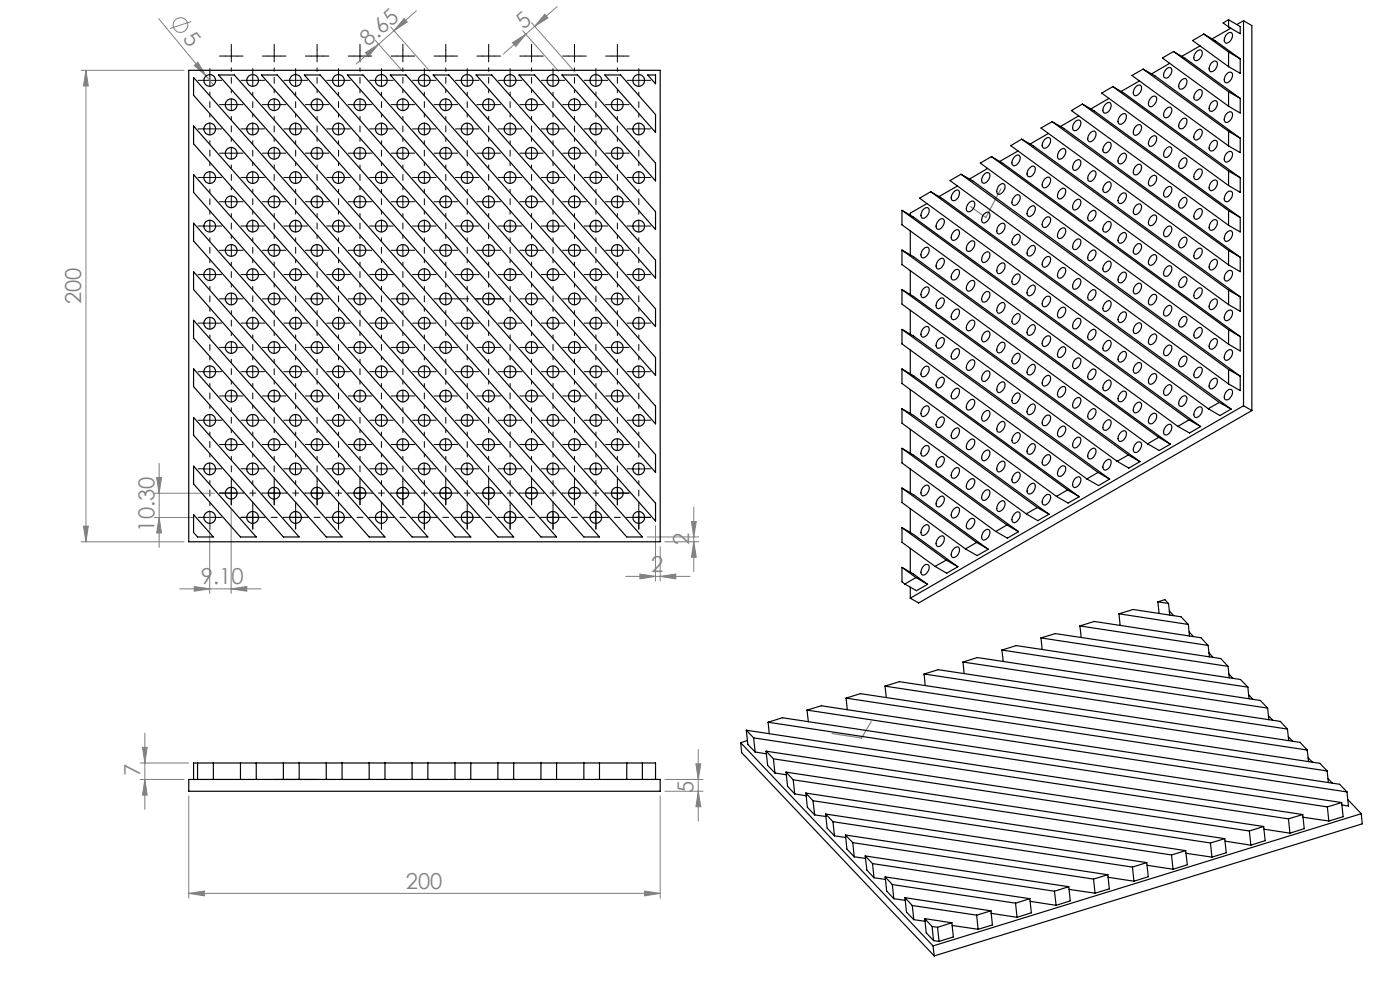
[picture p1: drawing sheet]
<svg xmlns="http://www.w3.org/2000/svg" width="297mm" height="210mm" viewBox="0 0 297 210" stroke-linecap="round" stroke-linejoin="round" font-family="sans-serif">
<defs><g id="words">
<g font-size="4.7" fill="#808080">
<text x="38.6" y="8.4" transform="rotate(50 38.6 8.4)">5</text>
<text x="78.1" y="10" transform="rotate(-41 78.1 10)">8.65</text>
<text x="111.1" y="6.3" transform="rotate(-41 111.1 6.3)">5</text>
<text x="17.2" y="64.6" transform="rotate(-90 17.2 64.6)">200</text>
<text x="32.8" y="112.8" transform="rotate(-90 32.8 112.8)">10.30</text>
<text x="146.2" y="115.5" transform="rotate(-90 146.2 115.5)">2</text>
<text x="42.6" y="123.9">9.10</text>
<text x="138.1" y="121.2">2</text>
<text x="29.7" y="164.6" transform="rotate(-90 29.7 164.6)">7</text>
<text x="147.1" y="168.2" transform="rotate(-90 147.1 168.2)">5</text>
<text x="86.1" y="188.5">200</text>
</g>
</g></defs>
<g fill="none" stroke="#808080" stroke-width=".21">
<path d="M17.2 14.9h21.9M18.2 14.9v100M18.2 14.9l.5 3.3h-1zM33.7 3.9l10 12.2M40.6 4.6l-4.6 1.5M41.2 13.9l.8-.7 1.7 2.9zM43.7 16.1l1.6 1.9M77.5 11.2l2.8-1.8-2.1 2.5zM79.7 8.6l5.7 6.6M82.9 5.7l8.3 9.5M83.6 6.5l-8 7.1M85.7 3.9l.7 .8-2.8 1.8z"/>
<path d="M88.3 2.3l-4.7 4.2M108.7 9.1l2.8-1.8-2.1 2.5zM110.9 6.5l7.6 8.7M111.5 7.3l-4.7 4.2M112.8 4.9l9.1 10.3M113.4 5.6l-1.9 1.7M115.6 3l.6 .8-2.8 1.8zM118.2 1.4l-4.8 4.2M33.8 98.3v17.8M17.2 114.9h21.9M17.7 111.6h1l-.5 3.3zM32.7 104.6h12.8"/>
<path d="M32.7 109.8h8.3M33.2 101.3h1.1l-.5 3.3zM33.8 109.8l.5 3.3h-1.1zM44.5 108.3v17.6M49 108.1v17.8M137.3 113.9h10.9M139.1 111.5v11.8M140.1 115.9v7.4M141 114.9h7.2M146.7 110.6h1l-.5 3.3zM147.2 107.6v13.7M147.2 114.9l.5 3.3h-1z"/>
<path d="M38.1 124.9h17.3M41.2 124.4l3.3 .5-3.3 .5zM49 124.9l3.4-.5v1zM132.7 122.3h13.7M135.7 121.8l3.4 .5-3.4 .5zM140.1 122.3l3.3-.5v1zM30.2 158.5h1l-.5 3.3zM30.7 155.5v16.2M148.1 159v15.2M29.7 165.3h9.4M29.7 161.8h10.3M30.7 165.3l.5 3.4h-1z"/>
<path d="M40 168.8v21.7M140.1 168.8v21.7M141 165.3h8.2M141 167.8h8.2M147.6 162h1.1l-.6 3.3zM148.1 167.8l.6 3.3h-1.1zM40 189.5l3.4-.5v1zM40 189.5h100.1M136.7 189l3.4 .5-3.4 .5z"/>
<circle cx="38.3" cy="5.3" r="1.56"/>
</g>
<g fill="none" stroke="#000" stroke-width=".21" stroke-dasharray="15.2 1.3 1.3 1.3">
<path d="M43.3 17h-1.3M44.5 17v-1.2M44.5 17h-1.2M44.5 17v1.3M44.5 17h1.3M44.5 15.8v-1.3M45.8 17h1.2M47.8 11.9h-1.2M49.1 11.9v-1.3M49.1 11.9h-1.3M49.1 11.9v1.2M49.1 11.9h1.2"/>
<path d="M49.1 10.6v-1.2M50.3 11.9h1.3M52.4 17h-1.3M53.6 17v-1.2M53.6 17h-1.2M53.6 17v1.3M53.6 17h1.3M53.6 15.8v-1.3M54.9 17h1.2M56.9 11.9h-1.2M58.2 11.9v-1.3M58.2 11.9h-1.3"/>
<path d="M58.2 11.9v1.2M58.2 11.9h1.2M58.2 10.6v-1.2M59.4 11.9h1.3M61.5 17h-1.3M62.7 17v-1.2M62.7 17h-1.2M62.7 17v1.3M62.7 17h1.3M62.7 15.8v-1.3M64 17h1.2M66 11.9h-1.2"/>
<path d="M67.3 11.9v-1.3M67.3 11.9h-1.3M67.3 11.9v1.2M67.3 11.9h1.2M67.3 10.6v-1.2M68.5 11.9h1.3M70.6 17h-1.3M71.8 17v-1.2M71.8 17h-1.2M71.8 17v1.3M71.8 17h1.3M71.8 15.8v-1.3"/>
<path d="M73.1 17h1.2M75.1 11.9h-1.2M76.4 11.9v-1.3M76.4 11.9h-1.3M76.4 11.9v1.2M76.4 11.9h1.2M76.4 10.6v-1.2M77.6 11.9h1.3M79.7 17h-1.3M80.9 17v-1.2M80.9 17h-1.2M80.9 17v1.3"/>
<path d="M80.9 17h1.3M80.9 15.8v-1.3M82.2 17h1.2M84.2 11.9h-1.2M85.5 11.9v-1.3M85.5 11.9h-1.3M85.5 11.9v1.2M85.5 11.9h1.2M85.5 10.6v-1.2M86.7 11.9h1.3M88.8 17h-1.3M90 17v-1.2"/>
<path d="M90 17h-1.2M90 17v1.3M90 17h1.3M90 15.8v-1.3M91.3 17h1.2M93.3 11.9h-1.2M94.6 11.9v-1.3M94.6 11.9h-1.3M94.6 11.9v1.2M94.6 11.9h1.2M94.6 10.6v-1.2M95.8 11.9h1.3"/>
<path d="M97.9 17h-1.3M99.1 17v-1.2M99.1 17h-1.2M99.1 17v1.3M99.1 17h1.3M99.1 15.8v-1.3M100.4 17h1.2M102.4 11.9h-1.2M103.7 11.9v-1.3M103.7 11.9h-1.3M103.7 11.9v1.2M103.7 11.9h1.2"/>
<path d="M103.7 10.6v-1.2M104.9 11.9h1.3M107 17h-1.3M108.2 17v-1.2M108.2 17h-1.2M108.2 17v1.3M108.2 17h1.3M108.2 15.8v-1.3M109.5 17h1.2M111.5 11.9h-1.2M112.8 11.9v-1.3M112.8 11.9h-1.3"/>
<path d="M112.8 11.9v1.2M112.8 11.9h1.2M112.8 10.6v-1.2M114 11.9h1.3M116.1 17h-1.3M117.3 17v-1.2M117.3 17h-1.2M117.3 17v1.3M117.3 17h1.3M117.3 15.8v-1.3M118.6 17h1.2M120.6 11.9h-1.2"/>
<path d="M121.9 11.9v-1.3M121.9 11.9h-1.3M121.9 11.9v1.2M121.9 11.9h1.2M121.9 10.6v-1.2M123.1 11.9h1.3M125.2 17h-1.3M126.4 17v-1.2M126.4 17h-1.2M126.4 17v1.3M126.4 17h1.3M126.4 15.8v-1.3"/>
<path d="M127.7 17h1.2M129.7 11.9h-1.2M131 11.9v-1.3M131 11.9h-1.3M131 11.9v1.2M131 11.9h1.2M131 10.6v-1.2M132.2 11.9h1.3M134.3 17h-1.3M135.5 17v-1.2M135.5 17h-1.2M135.5 17v1.3"/>
<path d="M135.5 17h1.3M135.5 15.8v-1.3M136.8 17h1.2M43.3 37.6h-1.3M43.3 27.3h-1.3M44.5 37.6v-1.2M44.5 37.6h-1.2M44.5 37.6v1.3M44.5 37.6h1.3M44.5 27.3v-1.2M44.5 27.3h-1.2M44.5 27.3v1.3"/>
<path d="M44.5 27.3h1.3M45.8 37.6h1.2M45.8 27.3h1.2M47.8 32.5h-1.2M47.8 22.2h-1.2M49.1 32.5v-1.3M49.1 32.5h-1.3M49.1 32.5v1.2M49.1 32.5h1.2M49.1 22.2v-1.3M49.1 22.2h-1.3M49.1 22.2v1.2"/>
<path d="M49.1 22.2h1.2M50.3 32.5h1.3M50.3 22.2h1.3M52.4 37.6h-1.3M52.4 27.3h-1.3M53.6 37.6v-1.2M53.6 37.6h-1.2M53.6 37.6v1.3M53.6 37.6h1.3M53.6 27.3v-1.2M53.6 27.3h-1.2M53.6 27.3v1.3"/>
<path d="M53.6 27.3h1.3M54.9 37.6h1.2M54.9 27.3h1.2M56.9 32.5h-1.2M56.9 22.2h-1.2M58.2 32.5v-1.3M58.2 32.5h-1.3M58.2 32.5v1.2M58.2 32.5h1.2M58.2 22.2v-1.3M58.2 22.2h-1.3M58.2 22.2v1.2"/>
<path d="M58.2 22.2h1.2M59.4 32.5h1.3M59.4 22.2h1.3M61.5 37.6h-1.3M61.5 27.3h-1.3M62.7 37.6v-1.2M62.7 37.6h-1.2M62.7 37.6v1.3M62.7 37.6h1.3M62.7 27.3v-1.2M62.7 27.3h-1.2M62.7 27.3v1.3"/>
<path d="M62.7 27.3h1.3M64 37.6h1.2M64 27.3h1.2M66 32.5h-1.2M66 22.2h-1.2M67.3 32.5v-1.3M67.3 32.5h-1.3M67.3 32.5v1.2M67.3 32.5h1.2M67.3 22.2v-1.3M67.3 22.2h-1.3M67.3 22.2v1.2"/>
<path d="M67.3 22.2h1.2M68.5 32.5h1.3M68.5 22.2h1.3M70.6 37.6h-1.3M70.6 27.3h-1.3M71.8 37.6v-1.2M71.8 37.6h-1.2M71.8 37.6v1.3M71.8 37.6h1.3M71.8 27.3v-1.2M71.8 27.3h-1.2M71.8 27.3v1.3"/>
<path d="M71.8 27.3h1.3M73.1 37.6h1.2M73.1 27.3h1.2M75.1 32.5h-1.2M75.1 22.2h-1.2M76.4 32.5v-1.3M76.4 32.5h-1.3M76.4 32.5v1.2M76.4 32.5h1.2M76.4 22.2v-1.3M76.4 22.2h-1.3M76.4 22.2v1.2"/>
<path d="M76.4 22.2h1.2M77.6 32.5h1.3M77.6 22.2h1.3M79.7 37.6h-1.3M79.7 27.3h-1.3M80.9 37.6v-1.2M80.9 37.6h-1.2M80.9 37.6v1.3M80.9 37.6h1.3M80.9 27.3v-1.2M80.9 27.3h-1.2M80.9 27.3v1.3"/>
<path d="M80.9 27.3h1.3M82.2 37.6h1.2M82.2 27.3h1.2M84.2 32.5h-1.2M84.2 22.2h-1.2M85.5 32.5v-1.3M85.5 32.5h-1.3M85.5 32.5v1.2M85.5 32.5h1.2M85.5 22.2v-1.3M85.5 22.2h-1.3M85.5 22.2v1.2"/>
<path d="M85.5 22.2h1.2M86.7 32.5h1.3M86.7 22.2h1.3M88.8 37.6h-1.3M88.8 27.3h-1.3M90 37.6v-1.2M90 37.6h-1.2M90 37.6v1.3M90 37.6h1.3M90 27.3v-1.2M90 27.3h-1.2M90 27.3v1.3"/>
<path d="M90 27.3h1.3M91.3 37.6h1.2M91.3 27.3h1.2M93.3 32.5h-1.2M93.3 22.2h-1.2M94.6 32.5v-1.3M94.6 32.5h-1.3M94.6 32.5v1.2M94.6 32.5h1.2M94.6 22.2v-1.3M94.6 22.2h-1.3M94.6 22.2v1.2"/>
<path d="M94.6 22.2h1.2M95.8 32.5h1.3M95.8 22.2h1.3M97.9 37.6h-1.3M97.9 27.3h-1.3M99.1 37.6v-1.2M99.1 37.6h-1.2M99.1 37.6v1.3M99.1 37.6h1.3M99.1 27.3v-1.2M99.1 27.3h-1.2M99.1 27.3v1.3"/>
<path d="M99.1 27.3h1.3M100.4 37.6h1.2M100.4 27.3h1.2M102.4 32.5h-1.2M102.4 22.2h-1.2M103.7 32.5v-1.3M103.7 32.5h-1.3M103.7 32.5v1.2M103.7 32.5h1.2M103.7 22.2v-1.3M103.7 22.2h-1.3M103.7 22.2v1.2"/>
<path d="M103.7 22.2h1.2M104.9 32.5h1.3M104.9 22.2h1.3M107 37.6h-1.3M107 27.3h-1.3M108.2 37.6v-1.2M108.2 37.6h-1.2M108.2 37.6v1.3M108.2 37.6h1.3M108.2 27.3v-1.2M108.2 27.3h-1.2M108.2 27.3v1.3"/>
<path d="M108.2 27.3h1.3M109.5 37.6h1.2M109.5 27.3h1.2M111.5 32.5h-1.2M111.5 22.2h-1.2M112.8 32.5v-1.3M112.8 32.5h-1.3M112.8 32.5v1.2M112.8 32.5h1.2M112.8 22.2v-1.3M112.8 22.2h-1.3M112.8 22.2v1.2"/>
<path d="M112.8 22.2h1.2M114 32.5h1.3M114 22.2h1.3M116.1 37.6h-1.3M116.1 27.3h-1.3M117.3 37.6v-1.2M117.3 37.6h-1.2M117.3 37.6v1.3M117.3 37.6h1.3M117.3 27.3v-1.2M117.3 27.3h-1.2M117.3 27.3v1.3"/>
<path d="M117.3 27.3h1.3M118.6 37.6h1.2M118.6 27.3h1.2M120.6 32.5h-1.2M120.6 22.2h-1.2M121.9 32.5v-1.3M121.9 32.5h-1.3M121.9 32.5v1.2M121.9 32.5h1.2M121.9 22.2v-1.3M121.9 22.2h-1.3M121.9 22.2v1.2"/>
<path d="M121.9 22.2h1.2M123.1 32.5h1.3M123.1 22.2h1.3M125.2 37.6h-1.3M125.2 27.3h-1.3M126.4 37.6v-1.2M126.4 37.6h-1.2M126.4 37.6v1.3M126.4 37.6h1.3M126.4 27.3v-1.2M126.4 27.3h-1.2M126.4 27.3v1.3"/>
<path d="M126.4 27.3h1.3M127.7 37.6h1.2M127.7 27.3h1.2M129.7 32.5h-1.2M129.7 22.2h-1.2M131 32.5v-1.3M131 32.5h-1.3M131 32.5v1.2M131 32.5h1.2M131 22.2v-1.3M131 22.2h-1.3M131 22.2v1.2"/>
<path d="M131 22.2h1.2M132.2 32.5h1.3M132.2 22.2h1.3M134.3 37.6h-1.3M134.3 27.3h-1.3M135.5 37.6v-1.2M135.5 37.6h-1.2M135.5 37.6v1.3M135.5 37.6h1.3M135.5 27.3v-1.2M135.5 27.3h-1.2M135.5 27.3v1.3"/>
<path d="M135.5 27.3h1.3M136.8 37.6h1.2M136.8 27.3h1.2M43.3 58.2h-1.3M43.3 47.9h-1.3M44.5 58.2v-1.2M44.5 58.2h-1.2M44.5 58.2v1.3M44.5 58.2h1.3M44.5 47.9v-1.2M44.5 47.9h-1.2M44.5 47.9v1.3"/>
<path d="M44.5 47.9h1.3M45.8 58.2h1.2M45.8 47.9h1.2M47.8 53.1h-1.2M47.8 42.8h-1.2M49.1 53.1v-1.3M49.1 53.1h-1.3M49.1 53.1v1.2M49.1 53.1h1.2M49.1 42.8v-1.3M49.1 42.8h-1.3M49.1 42.8v1.2"/>
<path d="M49.1 42.8h1.2M50.3 53.1h1.3M50.3 42.8h1.3M52.4 58.2h-1.3M52.4 47.9h-1.3M53.6 58.2v-1.2M53.6 58.2h-1.2M53.6 58.2v1.3M53.6 58.2h1.3M53.6 47.9v-1.2M53.6 47.9h-1.2M53.6 47.9v1.3"/>
<path d="M53.6 47.9h1.3M54.9 58.2h1.2M54.9 47.9h1.2M56.9 53.1h-1.2M56.9 42.8h-1.2M58.2 53.1v-1.3M58.2 53.1h-1.3M58.2 53.1v1.2M58.2 53.1h1.2M58.2 42.8v-1.3M58.2 42.8h-1.3M58.2 42.8v1.2"/>
<path d="M58.2 42.8h1.2M59.4 53.1h1.3M59.4 42.8h1.3M61.5 58.2h-1.3M61.5 47.9h-1.3M62.7 58.2v-1.2M62.7 58.2h-1.2M62.7 58.2v1.3M62.7 58.2h1.3M62.7 47.9v-1.2M62.7 47.9h-1.2M62.7 47.9v1.3"/>
<path d="M62.7 47.9h1.3M64 58.2h1.2M64 47.9h1.2M66 53.1h-1.2M66 42.8h-1.2M67.3 53.1v-1.3M67.3 53.1h-1.3M67.3 53.1v1.2M67.3 53.1h1.2M67.3 42.8v-1.3M67.3 42.8h-1.3M67.3 42.8v1.2"/>
<path d="M67.3 42.8h1.2M68.5 53.1h1.3M68.5 42.8h1.3M70.6 58.2h-1.3M70.6 47.9h-1.3M71.8 58.2v-1.2M71.8 58.2h-1.2M71.8 58.2v1.3M71.8 58.2h1.3M71.8 47.9v-1.2M71.8 47.9h-1.2M71.8 47.9v1.3"/>
<path d="M71.8 47.9h1.3M73.1 58.2h1.2M73.1 47.9h1.2M75.1 53.1h-1.2M75.1 42.8h-1.2M76.4 53.1v-1.3M76.4 53.1h-1.3M76.4 53.1v1.2M76.4 53.1h1.2M76.4 42.8v-1.3M76.4 42.8h-1.3M76.4 42.8v1.2"/>
<path d="M76.4 42.8h1.2M77.6 53.1h1.3M77.6 42.8h1.3M79.7 58.2h-1.3M79.7 47.9h-1.3M80.9 58.2v-1.2M80.9 58.2h-1.2M80.9 58.2v1.3M80.9 58.2h1.3M80.9 47.9v-1.2M80.9 47.9h-1.2M80.9 47.9v1.3"/>
<path d="M80.9 47.9h1.3M82.2 58.2h1.2M82.2 47.9h1.2M84.2 53.1h-1.2M84.2 42.8h-1.2M85.5 53.1v-1.3M85.5 53.1h-1.3M85.5 53.1v1.2M85.5 53.1h1.2M85.5 42.8v-1.3M85.5 42.8h-1.3M85.5 42.8v1.2"/>
<path d="M85.5 42.8h1.2M86.7 53.1h1.3M86.7 42.8h1.3M88.8 58.2h-1.3M88.8 47.9h-1.3M90 58.2v-1.2M90 58.2h-1.2M90 58.2v1.3M90 58.2h1.3M90 47.9v-1.2M90 47.9h-1.2M90 47.9v1.3"/>
<path d="M90 47.9h1.3M91.3 58.2h1.2M91.3 47.9h1.2M93.3 53.1h-1.2M93.3 42.8h-1.2M94.6 53.1v-1.3M94.6 53.1h-1.3M94.6 53.1v1.2M94.6 53.1h1.2M94.6 42.8v-1.3M94.6 42.8h-1.3M94.6 42.8v1.2"/>
<path d="M94.6 42.8h1.2M95.8 53.1h1.3M95.8 42.8h1.3M97.9 58.2h-1.3M97.9 47.9h-1.3M99.1 58.2v-1.2M99.1 58.2h-1.2M99.1 58.2v1.3M99.1 58.2h1.3M99.1 47.9v-1.2M99.1 47.9h-1.2M99.1 47.9v1.3"/>
<path d="M99.1 47.9h1.3M100.4 58.2h1.2M100.4 47.9h1.2M102.4 53.1h-1.2M102.4 42.8h-1.2M103.7 53.1v-1.3M103.7 53.1h-1.3M103.7 53.1v1.2M103.7 53.1h1.2M103.7 42.8v-1.3M103.7 42.8h-1.3M103.7 42.8v1.2"/>
<path d="M103.7 42.8h1.2M104.9 53.1h1.3M104.9 42.8h1.3M107 58.2h-1.3M107 47.9h-1.3M108.2 58.2v-1.2M108.2 58.2h-1.2M108.2 58.2v1.3M108.2 58.2h1.3M108.2 47.9v-1.2M108.2 47.9h-1.2M108.2 47.9v1.3"/>
<path d="M108.2 47.9h1.3M109.5 58.2h1.2M109.5 47.9h1.2M111.5 53.1h-1.2M111.5 42.8h-1.2M112.8 53.1v-1.3M112.8 53.1h-1.3M112.8 53.1v1.2M112.8 53.1h1.2M112.8 42.8v-1.3M112.8 42.8h-1.3M112.8 42.8v1.2"/>
<path d="M112.8 42.8h1.2M114 53.1h1.3M114 42.8h1.3M116.1 58.2h-1.3M116.1 47.9h-1.3M117.3 58.2v-1.2M117.3 58.2h-1.2M117.3 58.2v1.3M117.3 58.2h1.3M117.3 47.9v-1.2M117.3 47.9h-1.2M117.3 47.9v1.3"/>
<path d="M117.3 47.9h1.3M118.6 58.2h1.2M118.6 47.9h1.2M120.6 53.1h-1.2M120.6 42.8h-1.2M121.9 53.1v-1.3M121.9 53.1h-1.3M121.9 53.1v1.2M121.9 53.1h1.2M121.9 42.8v-1.3M121.9 42.8h-1.3M121.9 42.8v1.2"/>
<path d="M121.9 42.8h1.2M123.1 53.1h1.3M123.1 42.8h1.3M125.2 58.2h-1.3M125.2 47.9h-1.3M126.4 58.2v-1.2M126.4 58.2h-1.2M126.4 58.2v1.3M126.4 58.2h1.3M126.4 47.9v-1.2M126.4 47.9h-1.2M126.4 47.9v1.3"/>
<path d="M126.4 47.9h1.3M127.7 58.2h1.2M127.7 47.9h1.2M129.7 53.1h-1.2M129.7 42.8h-1.2M131 53.1v-1.3M131 53.1h-1.3M131 53.1v1.2M131 53.1h1.2M131 42.8v-1.3M131 42.8h-1.3M131 42.8v1.2"/>
<path d="M131 42.8h1.2M132.2 53.1h1.3M132.2 42.8h1.3M134.3 58.2h-1.3M134.3 47.9h-1.3M135.5 58.2v-1.2M135.5 58.2h-1.2M135.5 58.2v1.3M135.5 58.2h1.3M135.5 47.9v-1.2M135.5 47.9h-1.2M135.5 47.9v1.3"/>
<path d="M135.5 47.9h1.3M136.8 58.2h1.2M136.8 47.9h1.2M43.3 78.8h-1.3M43.3 68.5h-1.3M44.5 78.8v-1.2M44.5 78.8h-1.2M44.5 78.8v1.3M44.5 78.8h1.3M44.5 68.5v-1.2M44.5 68.5h-1.2M44.5 68.5v1.3"/>
<path d="M44.5 68.5h1.3M45.8 78.8h1.2M45.8 68.5h1.2M47.8 73.7h-1.2M47.8 63.4h-1.2M49.1 73.7v-1.3M49.1 73.7h-1.3M49.1 73.7v1.2M49.1 73.7h1.2M49.1 63.4v-1.3M49.1 63.4h-1.3M49.1 63.4v1.2"/>
<path d="M49.1 63.4h1.2M50.3 73.7h1.3M50.3 63.4h1.3M52.4 78.8h-1.3M52.4 68.5h-1.3M53.6 78.8v-1.2M53.6 78.8h-1.2M53.6 78.8v1.3M53.6 78.8h1.3M53.6 68.5v-1.2M53.6 68.5h-1.2M53.6 68.5v1.3"/>
<path d="M53.6 68.5h1.3M54.9 78.8h1.2M54.9 68.5h1.2M56.9 73.7h-1.2M56.9 63.4h-1.2M58.2 73.7v-1.3M58.2 73.7h-1.3M58.2 73.7v1.2M58.2 73.7h1.2M58.2 63.4v-1.3M58.2 63.4h-1.3M58.2 63.4v1.2"/>
<path d="M58.2 63.4h1.2M59.4 73.7h1.3M59.4 63.4h1.3M61.5 78.8h-1.3M61.5 68.5h-1.3M62.7 78.8v-1.2M62.7 78.8h-1.2M62.7 78.8v1.3M62.7 78.8h1.3M62.7 68.5v-1.2M62.7 68.5h-1.2M62.7 68.5v1.3"/>
<path d="M62.7 68.5h1.3M64 78.8h1.2M64 68.5h1.2M66 73.7h-1.2M66 63.4h-1.2M67.3 73.7v-1.3M67.3 73.7h-1.3M67.3 73.7v1.2M67.3 73.7h1.2M67.3 63.4v-1.3M67.3 63.4h-1.3M67.3 63.4v1.2"/>
<path d="M67.3 63.4h1.2M68.5 73.7h1.3M68.5 63.4h1.3M70.6 78.8h-1.3M70.6 68.5h-1.3M71.8 78.8v-1.2M71.8 78.8h-1.2M71.8 78.8v1.3M71.8 78.8h1.3M71.8 68.5v-1.2M71.8 68.5h-1.2M71.8 68.5v1.3"/>
<path d="M71.8 68.5h1.3M73.1 78.8h1.2M73.1 68.5h1.2M75.1 73.7h-1.2M75.1 63.4h-1.2M76.4 73.7v-1.3M76.4 73.7h-1.3M76.4 73.7v1.2M76.4 73.7h1.2M76.4 63.4v-1.3M76.4 63.4h-1.3M76.4 63.4v1.2"/>
<path d="M76.4 63.4h1.2M77.6 73.7h1.3M77.6 63.4h1.3M79.7 78.8h-1.3M79.7 68.5h-1.3M80.9 78.8v-1.2M80.9 78.8h-1.2M80.9 78.8v1.3M80.9 78.8h1.3M80.9 68.5v-1.2M80.9 68.5h-1.2M80.9 68.5v1.3"/>
<path d="M80.9 68.5h1.3M82.2 78.8h1.2M82.2 68.5h1.2M84.2 73.7h-1.2M84.2 63.4h-1.2M85.5 73.7v-1.3M85.5 73.7h-1.3M85.5 73.7v1.2M85.5 73.7h1.2M85.5 63.4v-1.3M85.5 63.4h-1.3M85.5 63.4v1.2"/>
<path d="M85.5 63.4h1.2M86.7 73.7h1.3M86.7 63.4h1.3M88.8 78.8h-1.3M88.8 68.5h-1.3M90 78.8v-1.2M90 78.8h-1.2M90 78.8v1.3M90 78.8h1.3M90 68.5v-1.2M90 68.5h-1.2M90 68.5v1.3"/>
<path d="M90 68.5h1.3M91.3 78.8h1.2M91.3 68.5h1.2M93.3 73.7h-1.2M93.3 63.4h-1.2M94.6 73.7v-1.3M94.6 73.7h-1.3M94.6 73.7v1.2M94.6 73.7h1.2M94.6 63.4v-1.3M94.6 63.4h-1.3M94.6 63.4v1.2"/>
<path d="M94.6 63.4h1.2M95.8 73.7h1.3M97.9 78.8h-1.3M97.9 68.5h-1.3M99.1 78.8v-1.2M99.1 78.8h-1.2M99.1 78.8v1.3M99.1 78.8h1.3M99.1 68.5v-1.2M99.1 68.5h-1.2M99.1 68.5v1.3M99.1 68.5h1.3"/>
<path d="M100.4 78.8h1.2M100.4 68.5h1.2M102.4 73.7h-1.2M102.4 63.4h-1.2M103.7 73.7v-1.3M103.7 73.7h-1.3M103.7 73.7v1.2M103.7 73.7h1.2M103.7 63.4v-1.3M103.7 63.4h-1.3M103.7 63.4v1.2M103.7 63.4h1.2"/>
<path d="M104.9 73.7h1.3M104.9 63.4h1.3M107 78.8h-1.3M107 68.5h-1.3M108.2 78.8v-1.2M108.2 78.8h-1.2M108.2 78.8v1.3M108.2 78.8h1.3M108.2 68.5v-1.2M108.2 68.5h-1.2M108.2 68.5v1.3M108.2 68.5h1.3"/>
<path d="M109.5 78.8h1.2M109.5 68.5h1.2M111.5 73.7h-1.2M111.5 63.4h-1.2M112.8 73.7v-1.3M112.8 73.7h-1.3M112.8 73.7v1.2M112.8 73.7h1.2M112.8 63.4v-1.3M112.8 63.4h-1.3M112.8 63.4v1.2M112.8 63.4h1.2"/>
<path d="M114 73.7h1.3M114 63.4h1.3M116.1 78.8h-1.3M116.1 68.5h-1.3M117.3 78.8v-1.2M117.3 78.8h-1.2M117.3 78.8v1.3M117.3 78.8h1.3M117.3 68.5v-1.2M117.3 68.5h-1.2M117.3 68.5v1.3M117.3 68.5h1.3"/>
<path d="M118.6 78.8h1.2M118.6 68.5h1.2M120.6 73.7h-1.2M120.6 63.4h-1.2M121.9 73.7v-1.3M121.9 73.7h-1.3M121.9 73.7v1.2M121.9 73.7h1.2M121.9 63.4v-1.3M121.9 63.4h-1.3M121.9 63.4v1.2M121.9 63.4h1.2"/>
<path d="M123.1 73.7h1.3M123.1 63.4h1.3M125.2 78.8h-1.3M125.2 68.5h-1.3M126.4 78.8v-1.2M126.4 78.8h-1.2M126.4 78.8v1.3M126.4 78.8h1.3M126.4 68.5v-1.2M126.4 68.5h-1.2M126.4 68.5v1.3M126.4 68.5h1.3"/>
<path d="M127.7 78.8h1.2M127.7 68.5h1.2M129.7 73.7h-1.2M129.7 63.4h-1.2M131 73.7v-1.3M131 73.7h-1.3M131 73.7v1.2M131 73.7h1.2M131 63.4v-1.3M131 63.4h-1.3M131 63.4v1.2M131 63.4h1.2"/>
<path d="M132.2 73.7h1.3M132.2 63.4h1.3M134.3 78.8h-1.3M134.3 68.5h-1.3M135.5 78.8v-1.2M135.5 78.8h-1.2M135.5 78.8v1.3M135.5 78.8h1.3M135.5 68.5v-1.2M135.5 68.5h-1.2M135.5 68.5v1.3M135.5 68.5h1.3"/>
<path d="M136.8 78.8h1.2M136.8 68.5h1.2M43.3 99.4h-1.3M43.3 89.1h-1.3M44.5 89.1v-1.2M44.5 89.1h-1.2M44.5 89.1v1.3M44.5 89.1h1.3M45.8 99.4h1.2M45.8 89.1h1.2M47.8 94.3h-1.2M47.8 84h-1.2"/>
<path d="M49.1 84v-1.3M49.1 84h-1.3M49.1 84v1.2M49.1 84h1.2M50.3 94.3h1.3M50.3 84h1.3M52.4 99.4h-1.3M52.4 89.1h-1.3M53.6 89.1v-1.2M53.6 89.1h-1.2M53.6 89.1v1.3M53.6 89.1h1.3"/>
<path d="M54.9 99.4h1.2M54.9 89.1h1.2M56.9 94.3h-1.2M56.9 84h-1.2M58.2 84v-1.3M58.2 84h-1.3M58.2 84v1.2M58.2 84h1.2M59.4 94.3h1.3M59.4 84h1.3M61.5 99.4h-1.3M61.5 89.1h-1.3"/>
<path d="M62.7 89.1v-1.2M62.7 89.1h-1.2M62.7 89.1v1.3M62.7 89.1h1.3M64 99.4h1.2M64 89.1h1.2M66 94.3h-1.2M66 84h-1.2M67.3 84v-1.3M67.3 84h-1.3M67.3 84v1.2M67.3 84h1.2"/>
<path d="M68.5 94.3h1.3M68.5 84h1.3M70.6 99.4h-1.3M70.6 89.1h-1.3M71.8 89.1v-1.2M71.8 89.1h-1.2M71.8 89.1v1.3M71.8 89.1h1.3M73.1 99.4h1.2M73.1 89.1h1.2M75.1 94.3h-1.2M75.1 84h-1.2"/>
<path d="M76.4 84v-1.3M76.4 84h-1.3M76.4 84v1.2M76.4 84h1.2M77.6 94.3h1.3M77.6 84h1.3M79.7 99.4h-1.3M79.7 89.1h-1.3M80.9 89.1v-1.2M80.9 89.1h-1.2M80.9 89.1v1.3M80.9 89.1h1.3"/>
<path d="M82.2 99.4h1.2M82.2 89.1h1.2M84.2 94.3h-1.2M84.2 84h-1.2M85.5 84v-1.3M85.5 84h-1.3M85.5 84v1.2M85.5 84h1.2M86.7 94.3h1.3M86.7 84h1.3M88.8 99.4h-1.3M88.8 89.1h-1.3"/>
<path d="M90 89.1v-1.2M90 89.1h-1.2M90 89.1v1.3M90 89.1h1.3M91.3 99.4h1.2M91.3 89.1h1.2M93.3 94.3h-1.2M93.3 84h-1.2M94.6 84v-1.3M94.6 84h-1.3M94.6 84v1.2M94.6 84h1.2"/>
<path d="M95.8 94.3h1.3M95.8 84h1.3M97.9 99.4h-1.3M97.9 89.1h-1.3M99.1 89.1v-1.2M99.1 89.1h-1.2M99.1 89.1v1.3M99.1 89.1h1.3M100.4 99.4h1.2M100.4 89.1h1.2M102.4 94.3h-1.2M102.4 84h-1.2"/>
<path d="M103.7 84v-1.3M103.7 84h-1.3M103.7 84v1.2M103.7 84h1.2M104.9 94.3h1.3M104.9 84h1.3M107 99.4h-1.3M107 89.1h-1.3M108.2 89.1v-1.2M108.2 89.1h-1.2M108.2 89.1v1.3M108.2 89.1h1.3"/>
<path d="M109.5 99.4h1.2M109.5 89.1h1.2M111.5 94.3h-1.2M111.5 84h-1.2M112.8 84v-1.3M112.8 84h-1.3M112.8 84v1.2M112.8 84h1.2M114 94.3h1.3M114 84h1.3M116.1 99.4h-1.3M116.1 89.1h-1.3"/>
<path d="M117.3 89.1v-1.2M117.3 89.1h-1.2M117.3 89.1v1.3M117.3 89.1h1.3M118.6 99.4h1.2M118.6 89.1h1.2M120.6 94.3h-1.2M120.6 84h-1.2M121.9 84v-1.3M121.9 84h-1.3M121.9 84v1.2M121.9 84h1.2"/>
<path d="M123.1 94.3h1.3M123.1 84h1.3M125.2 99.4h-1.3M125.2 89.1h-1.3M126.4 89.1v-1.2M126.4 89.1h-1.2M126.4 89.1v1.3M126.4 89.1h1.3M127.7 99.4h1.2M127.7 89.1h1.2M129.7 94.3h-1.2M129.7 84h-1.2"/>
<path d="M131 84v-1.3M131 84h-1.3M131 84v1.2M131 84h1.2M132.2 94.3h1.3M132.2 84h1.3M134.3 99.4h-1.3M134.3 89.1h-1.3M135.5 89.1v-1.2M135.5 89.1h-1.2M135.5 89.1v1.3M135.5 89.1h1.3"/>
<path d="M136.8 99.4h1.2M136.8 89.1h1.2M43.3 109.7h-1.3M44.5 109.7v-1.2M44.5 109.7h-1.2M44.5 109.7v1.3M44.5 109.7h1.3M44.5 111v1.2M45.8 109.7h1.2M47.8 104.6h-1.2M49.1 104.6v-1.3M49.1 104.6h-1.3"/>
<path d="M49.1 104.6v1.2M49.1 104.6h1.2M49.1 103.3v-1.2M49.1 105.8v1.3M50.3 104.6h1.3M52.4 109.7h-1.3M53.6 109.7v-1.2M53.6 109.7h-1.2M53.6 109.7v1.3M53.6 109.7h1.3M53.6 108.5v-1.3M53.6 111v1.2"/>
<path d="M54.9 109.7h1.2M56.9 104.6h-1.2M58.2 104.6v-1.3M58.2 104.6h-1.3M58.2 104.6v1.2M58.2 104.6h1.2M58.2 103.3v-1.2M58.2 105.8v1.3M59.4 104.6h1.3M61.5 109.7h-1.3M62.7 109.7v-1.2M62.7 109.7h-1.2"/>
<path d="M62.7 109.7v1.3M62.7 109.7h1.3M62.7 108.5v-1.3M62.7 111v1.2M64 109.7h1.2M66 104.6h-1.2M67.3 104.6v-1.3M67.3 104.6h-1.3M67.3 104.6v1.2M67.3 104.6h1.2M67.3 103.3v-1.2M67.3 105.8v1.3"/>
<path d="M68.5 104.6h1.3M70.6 109.7h-1.3M71.8 109.7v-1.2M71.8 109.7h-1.2M71.8 109.7v1.3M71.8 109.7h1.3M71.8 108.5v-1.3M71.8 111v1.2M73.1 109.7h1.2M75.1 104.6h-1.2M76.4 104.6v-1.3M76.4 104.6h-1.3"/>
<path d="M76.4 104.6v1.2M76.4 104.6h1.2M76.4 103.3v-1.2M76.4 105.8v1.3M77.6 104.6h1.3M79.7 109.7h-1.3M80.9 109.7v-1.2M80.9 109.7h-1.2M80.9 109.7v1.3M80.9 109.7h1.3M80.9 108.5v-1.3M80.9 111v1.2"/>
<path d="M82.2 109.7h1.2M84.2 104.6h-1.2M85.5 104.6v-1.3M85.5 104.6h-1.3M85.5 104.6v1.2M85.5 104.6h1.2M85.5 103.3v-1.2M85.5 105.8v1.3M86.7 104.6h1.3M88.8 109.7h-1.3M90 109.7v-1.2M90 109.7h-1.2"/>
<path d="M90 109.7v1.3M90 109.7h1.3M90 108.5v-1.3M90 111v1.2M91.3 109.7h1.2M93.3 104.6h-1.2M94.6 104.6v-1.3M94.6 104.6h-1.3M94.6 104.6v1.2M94.6 104.6h1.2M94.6 103.3v-1.2M94.6 105.8v1.3"/>
<path d="M95.8 104.6h1.3M97.9 109.7h-1.3M99.1 109.7v-1.2M99.1 109.7h-1.2M99.1 109.7v1.3M99.1 109.7h1.3M99.1 108.5v-1.3M99.1 111v1.2M100.4 109.7h1.2M102.4 104.6h-1.2M103.7 104.6v-1.3M103.7 104.6h-1.3"/>
<path d="M103.7 104.6v1.2M103.7 104.6h1.2M103.7 103.3v-1.2M103.7 105.8v1.3M104.9 104.6h1.3M107 109.7h-1.3M108.2 109.7v-1.2M108.2 109.7h-1.2M108.2 109.7v1.3M108.2 109.7h1.3M108.2 108.5v-1.3M108.2 111v1.2"/>
<path d="M109.5 109.7h1.2M111.5 104.6h-1.2M112.8 104.6v-1.3M112.8 104.6h-1.3M112.8 104.6v1.2M112.8 104.6h1.2M112.8 103.3v-1.2M112.8 105.8v1.3M114 104.6h1.3M116.1 109.7h-1.3M117.3 109.7v-1.2M117.3 109.7h-1.2"/>
<path d="M117.3 109.7v1.3M117.3 109.7h1.3M117.3 108.5v-1.3M117.3 111v1.2M118.6 109.7h1.2M120.6 104.6h-1.2M121.9 103.3v-1.2M121.9 105.8v1.3M121.9 104.6v-1.3M121.9 104.6h-1.3M121.9 104.6v1.2M121.9 104.6h1.2"/>
<path d="M123.1 104.6h1.3M125.2 109.7h-1.3M126.4 108.5v-1.3M126.4 111v1.2M126.4 109.7v-1.2M126.4 109.7h-1.2M126.4 109.7v1.3M126.4 109.7h1.3M127.7 109.7h1.2M129.7 104.6h-1.2M131 104.6v-1.3M131 104.6h-1.3"/>
<path d="M131 104.6v1.2M131 104.6h1.2M131 103.3v-1.2M131 105.8v1.3M132.2 104.6h1.3M134.3 109.7h-1.3M135.5 109.7v-1.2M135.5 109.7h-1.2M135.5 109.7v1.3M135.5 109.7h1.3M135.5 108.5v-1.3M135.5 111v1.2"/>
<path d="M136.8 109.7h1.2"/>
</g>
<g fill="none" stroke="#000" stroke-width=".21" stroke-dasharray="15.2 1.3 1.3 1.3" stroke-dashoffset="15.1">
<path d="M51.6 104.6h4.1M56.1 109.7h4.1M60.7 104.6h4.1M65.2 109.7h4.1M69.8 104.6h4.1M74.3 109.7h4.1M78.9 104.6h4.1M83.4 109.7h4.1M88 104.6h4.1M92.5 109.7h4.1M97.1 104.6h4.1M101.6 109.7h4.1"/>
<path d="M106.2 104.6h4.1M110.7 109.7h4.1M115.3 104.6h4.1M119.8 109.7h4.1M124.4 104.6h4.1M128.9 109.7h4.1"/>
</g>
<g fill="none" stroke="#000" stroke-width=".21" stroke-dasharray="15.2 1.3 1.3 1.3" stroke-dashoffset="14.5">
<path d="M49.1 19.7v-5.3M58.2 19.7v-5.3M67.3 19.7v-5.3M76.4 19.7v-5.3M85.5 19.7v-5.3M94.6 19.7v-5.3M103.7 19.7v-5.3M112.8 19.7v-5.3M121.9 19.7v-5.3M131 19.7v-5.3M44.5 35.1v-5.3M44.5 24.8v-5.3"/>
<path d="M49.1 30v-5.3M53.6 35.1v-5.3M53.6 24.8v-5.3M58.2 30v-5.3M62.7 35.1v-5.3M62.7 24.8v-5.3M67.3 30v-5.3M71.8 35.1v-5.3M71.8 24.8v-5.3M76.4 30v-5.3M80.9 35.1v-5.3M80.9 24.8v-5.3"/>
<path d="M85.5 30v-5.3M90 35.1v-5.3M90 24.8v-5.3M94.6 30v-5.3M99.1 35.1v-5.3M99.1 24.8v-5.3M103.7 30v-5.3M108.2 35.1v-5.3M108.2 24.8v-5.3M112.8 30v-5.3M117.3 35.1v-5.3M117.3 24.8v-5.3"/>
<path d="M121.9 30v-5.3M126.4 35.1v-5.3M126.4 24.8v-5.3M131 30v-5.3M135.5 35.1v-5.3M135.5 24.8v-5.3M44.5 55.7v-5.3M44.5 45.4v-5.3M49.1 50.6v-5.3M49.1 40.3v-5.3M53.6 55.7v-5.3M53.6 45.4v-5.3"/>
<path d="M58.2 50.6v-5.3M58.2 40.3v-5.3M62.7 55.7v-5.3M62.7 45.4v-5.3M67.3 50.6v-5.3M67.3 40.3v-5.3M71.8 55.7v-5.3M71.8 45.4v-5.3M76.4 50.6v-5.3M76.4 40.3v-5.3M80.9 55.7v-5.3M80.9 45.4v-5.3"/>
<path d="M85.5 50.6v-5.3M85.5 40.3v-5.3M90 55.7v-5.3M90 45.4v-5.3M94.6 50.6v-5.3M94.6 40.3v-5.3M99.1 55.7v-5.3M99.1 45.4v-5.3M103.7 50.6v-5.3M103.7 40.3v-5.3M108.2 55.7v-5.3M108.2 45.4v-5.3"/>
<path d="M112.8 50.6v-5.3M112.8 40.3v-5.3M117.3 55.7v-5.3M117.3 45.4v-5.3M121.9 50.6v-5.3M121.9 40.3v-5.3M126.4 55.7v-5.3M126.4 45.4v-5.3M131 50.6v-5.3M131 40.3v-5.3M135.5 55.7v-5.3M135.5 45.4v-5.3"/>
<path d="M44.5 76.3v-5.3M44.5 66v-5.3M49.1 71.2v-5.3M49.1 60.9v-5.3M53.6 76.3v-5.3M53.6 66v-5.3M58.2 71.2v-5.3M58.2 60.9v-5.3M62.7 76.3v-5.3M62.7 66v-5.3M67.3 71.2v-5.3M67.3 60.9v-5.3"/>
<path d="M71.8 76.3v-5.3M71.8 66v-5.3M76.4 71.2v-5.3M76.4 60.9v-5.3M80.9 76.3v-5.3M80.9 66v-5.3M85.5 71.2v-5.3M85.5 60.9v-5.3M90 76.3v-5.3M90 66v-5.3M94.6 71.2v-5.3M94.6 60.9v-5.3"/>
<path d="M99.1 76.3v-5.3M99.1 66v-5.3M103.7 71.2v-5.3M103.7 60.9v-5.3M108.2 76.3v-5.3M108.2 66v-5.3M112.8 71.2v-5.3M112.8 60.9v-5.3M117.3 76.3v-5.3M117.3 66v-5.3M121.9 71.2v-5.3M121.9 60.9v-5.3"/>
<path d="M126.4 76.3v-5.3M126.4 66v-5.3M131 71.2v-5.3M131 60.9v-5.3M135.5 76.3v-5.3M135.5 66v-5.3M44.5 96.9v-5.3M44.5 86.6v-5.3M49.1 91.8v-5.3M49.1 81.5v-5.3M53.6 96.9v-5.3M53.6 86.6v-5.3"/>
<path d="M58.2 91.8v-5.3M58.2 81.5v-5.3M62.7 96.9v-5.3M62.7 86.6v-5.3M67.3 91.8v-5.3M67.3 81.5v-5.3M71.8 96.9v-5.3M71.8 86.6v-5.3M76.4 91.8v-5.3M76.4 81.5v-5.3M80.9 96.9v-5.3M80.9 86.6v-5.3"/>
<path d="M85.5 91.8v-5.3M85.5 81.5v-5.3M90 96.9v-5.3M90 86.6v-5.3M94.6 91.8v-5.3M94.6 81.5v-5.3M99.1 96.9v-5.3M99.1 86.6v-5.3M103.7 91.8v-5.3M103.7 81.5v-5.3M108.2 96.9v-5.3M108.2 86.6v-5.3"/>
<path d="M112.8 91.8v-5.3M112.8 81.5v-5.3M117.3 96.9v-5.3M117.3 86.6v-5.3M121.9 91.8v-5.3M121.9 81.5v-5.3M126.4 96.9v-5.3M126.4 86.6v-5.3M131 91.8v-5.3M131 81.5v-5.3M135.5 96.9v-5.3M135.5 86.6v-5.3"/>
<path d="M44.5 107.2v-5.3M49.1 102.1v-5.3M53.6 107.2v-5.3M58.2 102.1v-5.3M62.7 107.2v-5.3M67.3 102.1v-5.3M71.8 107.2v-5.3M76.4 102.1v-5.3M80.9 107.2v-5.3M85.5 102.1v-5.3M90 107.2v-5.3M94.6 102.1v-5.3"/>
<path d="M99.1 107.2v-5.3M103.7 102.1v-5.3M108.2 107.2v-5.3M112.8 102.1v-5.3M117.3 107.2v-5.3M121.9 102.1v-5.3M126.4 107.2v-5.3M131 102.1v-5.3M135.5 107.2v-5.3"/>
</g>
<path d="M95.8 63.4h11.1" fill="none" stroke="#000" stroke-width=".21" stroke-dasharray="15.2 1.3 1.3 1.3" stroke-dashoffset="11.6"/>
<g fill="none" stroke="#000" stroke-width=".21">
<path d="M43.3 99.5h2.5M44.5 98.2v2.5M47.8 94.3h2.5M49 93.1v2.5M52.4 99.5h2.5M53.6 98.2v2.5M56.9 94.3h2.5M58.1 93.1v2.5M61.5 99.5h2.5M62.7 98.2v2.5M66 94.3h2.5M67.2 93.1v2.5"/>
<path d="M70.6 99.5h2.5M71.8 98.2v2.5M75.1 94.3h2.5M76.3 93.1v2.5M79.7 99.5h2.5M80.9 98.2v2.5M84.2 94.3h2.5M85.4 93.1v2.5M88.8 99.5h2.5M90 98.2v2.5M93.3 94.3h2.5M94.5 93.1v2.5"/>
<path d="M97.9 99.5h2.5M99.1 98.2v2.5M102.4 94.3h2.5M103.6 93.1v2.5M107 99.5h2.5M108.2 98.2v2.5M111.5 94.3h2.5M112.7 93.1v2.5M116.1 99.5h2.5M117.3 98.2v2.5M120.6 94.3h2.5M121.8 93.1v2.5"/>
<path d="M125.2 99.5h2.4M126.4 98.2v2.5M129.7 94.3h2.5M131 93.1v2.5M134.3 99.5h2.4M135.5 98.2v2.5M120.6 104.6h2.5M121.8 103.4v2.5M125.2 109.8h2.4M126.4 108.5v2.5"/>
</g>
<path d="M212.3 40.1l-3.2 6-3.2-2.3M184.8 153.1l-2 3.5-6.3-1M58.1 165.3h9.1" fill="none" stroke="#808080" stroke-width=".25"/>
<g fill="#808080">
<path d="M41.2 13.9l.8-.7 1.7 2.9z"/>
<path d="M136.7 189l3.4 .5-3.4 .5zM40 189.5l3.4-.5v1z"/>
<path d="M41.2 124.4l3.3 .5-3.3 .5zM49 124.9l3.4-.5v1z"/>
<path d="M115.6 3l.6 .8-2.8 1.8zM108.7 9.1l2.8-1.8-2.1 2.5z"/>
<path d="M85.7 3.9l.7 .8-2.8 1.8zM77.5 11.2l2.8-1.8-2.1 2.5z"/>
<path d="M30.7 165.3l.5 3.4h-1zM30.2 158.5h1l-.5 3.3zM148.1 167.8l.6 3.3h-1.1zM147.6 162h1.1l-.6 3.3zM17.7 111.6h1l-.5 3.3zM18.2 14.9l.5 3.3h-1z"/>
<path d="M146.7 110.6h1l-.5 3.3zM147.2 114.9l.5 3.3h-1zM33.2 101.3h1.1l-.5 3.3zM33.8 109.8l.5 3.3h-1.1z"/>
<path d="M135.7 121.8l3.4 .5-3.4 .5zM140.1 122.3l3.3-.5v1z"/>
</g>
<g fill="none" stroke="#000" stroke-width=".25">
<path d="M40 14.9h100.1v100h-100.1zM41.1 16.4l86.1 97.5h-3.3l-82.8-93.7zM46.4 15.9h3.3l86.6 98h-3.3zM55.5 15.9h3.3l80.3 90.8v3.8zM64.6 15.9h3.3l71.2 80.5v3.8zM73.7 15.9h3.3l62.1 70.2v3.8zM82.8 15.9h3.3l53 59.9v3.8zM91.9 15.9h3.3l43.9 49.6v3.8zM101 15.9h3.3l34.8 39.3v3.8zM110.1 15.9h3.3l25.7 29v3.8zM119.2 15.9h3.3l16.6 18.7v3.8zM128.3 15.9h3.4l7.4 8.4v3.8z"/>
<path d="M137.4 15.9h1.7v1.9zM236.1 18.4l2.4 1.4 24.6 17.9M236.1 18.4l24.5 17.9M236.1 18.4l-2.4 1.3 26.9 19.7M240.9 18.4a.67 .67 0 0 1 .9-.4 .67 .67 0 0 1 .3 1l-.4 .9a.66 .66 0 0 1-.9 .4 .66 .66 0 0 1-.3-.9zM241.7 17.2l-3.9 2.2M242.5 14.7l2.5 1.4 18.1 13.2M242.5 14.7l18.1 13.2M242.5 14.7l-2.4 1.3 20.5 15M247.6 14.5l.3-.2a.59 .59 0 0 1 .6 .2 .59 .59 0 0 1 .1 .7l-.3 .7a.78 .78 0 0 1-.6 .6 .78 .78 0 0 1-.8-.3l.1-.9zM248.1 13.4l-3.8 2.3M249 10.9l2.4 1.5 11.7 8.5"/>
<path d="M249 10.9l-2.4 1.4 14 10.2M249 10.9l11.6 8.6M250.6 17.1a.66 .66 0 0 1 .9-.4 .66 .66 0 0 1 .3 .9l-.5 .9a.67 .67 0 0 1-.9 .4 .67 .67 0 0 1-.3-.9zM253.8 19.4a.67 .67 0 0 1 .9-.4 .67 .67 0 0 1 .3 .9 1.23 1.23 0 0 1-1.6 1.2l-.1-.8zM253.8 11a.67 .67 0 0 1 .9-.4 .67 .67 0 0 1 .3 .9 1.28 1.28 0 0 1-1.6 1.2l-.1-.8zM254.6 9.7l-3.9 2.3M255.4 7.2l2.4 1.5 5.3 3.8M255.4 7.2l5.2 3.8M255.4 7.2l-2.4 1.4 7.6 5.5M257 13.4a.67 .67 0 0 1 .9-.4 .67 .67 0 0 1 .3 .9l-.5 .9a.66 .66 0 0 1-.9 .4 .66 .66 0 0 1-.3-.9zM260.2 7.3a.67 .67 0 0 1 .9-.4 .67 .67 0 0 1 .3 .9l-.5 .9a.66 .66 0 0 1-.8 .5 .66 .66 0 0 1-.3-1zM260.5 15.5l.2-.2a.6 .6 0 0 1 .7 .2 .6 .6 0 0 1 0 .7 1.26 1.26 0 0 1-1.5 1.2l-.2-.5 .2-.6z"/>
<path d="M260.6 4.2l2.5 1.4v1.6l-2.5-1.5M260.6 4.2v1.5M260.6 11v3.1M260.6 19.5v3M260.6 19.5l2.5 1.4M260.6 11l2.5 1.5M260.6 4.2l-1.1 .7 1.1 .8M261.1 6l-4 2.2M263.1 12.5v3l-2.5-1.4M263.8 4.4l1.8 1v81.7M263.8 4.4v81.7M263.8 4.4l-1.4 .8"/>
<path d="M41.1 26.7l77 87.2h-3.3l-73.7-83.4zM41.1 37l67.9 76.9h-3.4l-64.5-73.1zM203.1 39.5l-3.9 2.2M203.9 37l2.5 1.4 56.7 41.4M203.9 37l56.7 41.4M203.9 37l-2.4 1.3 59.1 43.1M208.7 37a.72 .72 0 0 1 1.1-.3 .72 .72 0 0 1 .1 1.1l-.4 .6a.63 .63 0 0 1-.7 .5 .63 .63 0 0 1-.6-.7l.2-.6zM209.5 35.7l-3.8 2.3M210.3 33.2l2.5 1.5 50.3 36.7M210.3 33.2l50.3 36.7M210.3 33.2l-2.3 1.4 52.6 38.4M211.9 39.4a.67 .67 0 0 1 1-.4 .67 .67 0 0 1 .3 .9l-.5 .9a.66 .66 0 0 1-.9 .4 .66 .66 0 0 1-.3-.9z"/>
<path d="M215.2 33.3a.66 .66 0 0 1 .9-.4 .66 .66 0 0 1 .3 .9l-.5 .9a.66 .66 0 0 1-.9 .4 .66 .66 0 0 1-.3-.9zM216 32l-3.9 2.2M216.7 29.5l2.6 1.5 43.8 32M216.7 29.5l43.9 32.1M216.7 29.5l-2.3 1.4 46.2 33.7M218.4 35.7a.63 .63 0 0 1 .7-.5 .63 .63 0 0 1 .5 .7 1.51 1.51 0 0 1-1.4 1.6 1.14 1.14 0 0 1 .2-1.8zM221.6 38a.67 .67 0 0 1 .9-.4 .67 .67 0 0 1 .3 .9l-.4 .9a.67 .67 0 0 1-1 .4 .67 .67 0 0 1-.3-.9zM221.6 29.6a.67 .67 0 0 1 .9-.4 .67 .67 0 0 1 .3 .9l-.4 .9a.67 .67 0 0 1-1 .4 .67 .67 0 0 1-.3-.9zM222.4 28.3l-3.9 2.2M223.2 25.8l2.5 1.4 37.4 27.4M223.2 25.8l37.4 27.3M223.2 25.8l-2.4 1.4 39.8 29"/>
<path d="M224.8 31.9a.67 .67 0 0 1 .9-.4 .67 .67 0 0 1 .4 .9 1.26 1.26 0 0 1-1.6 1.2l-.1-.7zM228 34.3a.67 .67 0 0 1 .9-.4 .67 .67 0 0 1 .4 .9l-.5 .9a.66 .66 0 0 1-.9 .4 .66 .66 0 0 1-.3-.9zM228 25.9a.72 .72 0 0 1 1.1-.3 .72 .72 0 0 1 .1 1.1l-.4 .6a.65 .65 0 0 1-.9 .4 .65 .65 0 0 1-.3-.9zM228.8 24.6l-3.8 2.2M229.6 22.1l2.5 1.4 31 22.6M229.6 22.1l31 22.6M229.6 22.1l-2.3 1.4 33.3 24.3M231.3 28.2a.66 .66 0 0 1 .9-.4 .66 .66 0 0 1 .3 .9l-.5 1a.66 .66 0 0 1-.9 .4 .66 .66 0 0 1-.3-1zM231.3 36.6a.65 .65 0 0 1 .9-.4 .65 .65 0 0 1 .3 .9 1.24 1.24 0 0 1-1.6 1.2l-.1-.7zM234.5 39a.66 .66 0 0 1 .9-.4 .66 .66 0 0 1 .3 .9l-.5 .9a.67 .67 0 0 1-.9 .4 .67 .67 0 0 1-.3-.9zM234.5 22.1a.66 .66 0 0 1 .9-.4 .66 .66 0 0 1 .3 1l-.5 .9a.67 .67 0 0 1-.9 .4 .67 .67 0 0 1-.3-.9zM234.7 30.3a.61 .61 0 0 1 .9 0 .61 .61 0 0 1 .1 .8 1.19 1.19 0 0 1-1.6 1.2l-.1-.8z"/>
<path d="M235.3 20.9l-3.9 2.2M237.7 24.5a.67 .67 0 0 1 .9-.4 .67 .67 0 0 1 .3 .9l-.5 1a.67 .67 0 0 1-.9 .4 .67 .67 0 0 1-.3-1zM237.7 32.9a.67 .67 0 0 1 .9-.4 .67 .67 0 0 1 .3 .9l-.5 1a.67 .67 0 0 1-.9 .4 .67 .67 0 0 1-.3-1zM240.9 26.8a.67 .67 0 0 1 .9-.4 .67 .67 0 0 1 .3 1 1.26 1.26 0 0 1-1.5 1.2l-.1-.8zM240.9 35.3a.67 .67 0 0 1 .9-.5 .67 .67 0 0 1 .3 1 1.21 1.21 0 0 1-1.5 1.2l-.1-.8zM244.1 20.8a.72 .72 0 0 1 1.1-.3 .72 .72 0 0 1 .1 1.1l-.4 .6a.63 .63 0 0 1-.7 .4 .63 .63 0 0 1-.6-.6l.2-.6zM244.1 29.2a.67 .67 0 0 1 .9-.4 .67 .67 0 0 1 .4 .9l-.5 .9a.66 .66 0 0 1-.9 .5 .66 .66 0 0 1-.3-1zM244.1 37.6a.67 .67 0 0 1 .9-.4 .67 .67 0 0 1 .4 .9 1.26 1.26 0 0 1-1.6 1.2l-.1-.8zM247.4 23.1a.66 .66 0 0 1 .9-.4 .66 .66 0 0 1 .3 1l-.5 .9a.66 .66 0 0 1-.9 .4 .66 .66 0 0 1-.3-.9zM247.4 31.6a.65 .65 0 0 1 .8-.4 .65 .65 0 0 1 .4 .9 1.24 1.24 0 0 1-1.6 1.2l-.1-.8zM247.4 40a.66 .66 0 0 1 .9-.4 .66 .66 0 0 1 .3 .9l-.5 .9a.66 .66 0 0 1-.9 .4 .66 .66 0 0 1-.3-.9zM250.6 25.5a.65 .65 0 0 1 .9-.4 .65 .65 0 0 1 .3 .9 1.19 1.19 0 0 1-1.6 1.2l-.1-.8z"/>
<path d="M250.6 33.9a.66 .66 0 0 1 .9-.4 .66 .66 0 0 1 .3 .9l-.5 .9a.67 .67 0 0 1-.9 .4 .67 .67 0 0 1-.3-.9zM253.8 27.8a.67 .67 0 0 1 .9-.4 .67 .67 0 0 1 .3 1l-.5 .9a.67 .67 0 0 1-.9 .4 .67 .67 0 0 1-.3-1zM254 36l.3-.1a.6 .6 0 0 1 .7 .1 .6 .6 0 0 1 0 .8l-.5 .9a.67 .67 0 0 1-.9 .4 .67 .67 0 0 1-.3-.9zM257 21.8a.67 .67 0 0 1 .9-.5 .67 .67 0 0 1 .3 1 1.26 1.26 0 0 1-1.6 1.2l-.1-.8zM257 30.2a.67 .67 0 0 1 .9-.4 .67 .67 0 0 1 .3 .9 1.21 1.21 0 0 1-1.6 1.2l-.1-.8zM257 38.6a.67 .67 0 0 1 .9-.4 .67 .67 0 0 1 .3 .9l-.5 .9a.66 .66 0 0 1-.9 .4 .66 .66 0 0 1-.3-.9zM260.2 24.1a.67 .67 0 0 1 .9-.4 .67 .67 0 0 1 .3 1l-.5 .9a.66 .66 0 0 1-.8 .4 .66 .66 0 0 1-.3-1zM260.2 32.5a.67 .67 0 0 1 .9-.4 .67 .67 0 0 1 .3 .9l-.5 1a.66 .66 0 0 1-.8 .4 .66 .66 0 0 1-.3-1zM260.6 27.9v3.1M260.6 36.3v3.1M260.6 36.3l2.5 1.4M260.6 27.9l2.5 1.4"/>
<path d="M263.1 20.9v3.1l-2.5-1.5M263.1 29.3v3.1l-2.5-1.4M263.1 37.7v3.1l-2.5-1.4M41.1 47.3l58.8 66.6h-3.4l-55.4-62.8zM41.1 57.6l49.7 56.3h-3.4l-46.3-52.5zM191.3 53l2.5 1.5 54.5 39.7M191.3 44.6l2.5 1.5 60.9 44.4M191.3 44.6l60.9 44.5M191.3 44.6v3.1l58.6 42.7M191.3 53v3.1l52.2 38M191.3 53l54.5 39.8M193.1 49v5.1"/>
<path d="M193.1 57.4v5.1M195.9 52.9a.67 .67 0 0 1 .9-.5 .67 .67 0 0 1 .3 1 1.26 1.26 0 0 1-1.6 1.2l-.1-.8zM195.9 44.4a.67 .67 0 0 1 .9-.4 .67 .67 0 0 1 .3 1l-.5 .9a.66 .66 0 0 1-.9 .4 .66 .66 0 0 1-.3-.9zM196.6 43.2l-3.5 2v.4M197.4 40.7l2.5 1.4 61.3 44.7M197.4 40.7l61.3 44.7M197.4 40.7l-2.3 1.3 61.2 44.7M199.1 55.2a.66 .66 0 0 1 .9-.4 .66 .66 0 0 1 .3 .9l-.5 .9a.66 .66 0 0 1-.9 .4 .66 .66 0 0 1-.3-.9zM199.4 46.6l.2-.2a.59 .59 0 0 1 .7 .2 .59 .59 0 0 1 0 .7l-.3 .6a.78 .78 0 0 1-.6 .7 .78 .78 0 0 1-.8-.3l.1-.9zM202.3 57.6a.65 .65 0 0 1 .9-.5 .65 .65 0 0 1 .3 1 1.19 1.19 0 0 1-1.6 1.2l-.1-.8zM202.3 49.1a.66 .66 0 0 1 .9-.4 .66 .66 0 0 1 .3 1l-.4 .9a.67 .67 0 0 1-.9 .4 .67 .67 0 0 1-.4-.9zM202.3 40.7a.63 .63 0 0 1 .7-.4 .63 .63 0 0 1 .6 .6 1.51 1.51 0 0 1-1.5 1.6 1.14 1.14 0 0 1 .2-1.8z"/>
<path d="M205.5 59.9a.67 .67 0 0 1 .9-.4 .67 .67 0 0 1 .4 .9l-.5 .9a.67 .67 0 0 1-.9 .4 .67 .67 0 0 1-.4-.9zM205.5 51.5a.67 .67 0 0 1 .9-.4 .67 .67 0 0 1 .4 .9l-.5 .9a.72 .72 0 0 1-1.1 .3 .72 .72 0 0 1-.1-1.1zM205.5 43.1a.67 .67 0 0 1 .9-.4 .67 .67 0 0 1 .4 .9l-.5 .9a.67 .67 0 0 1-.9 .4 .67 .67 0 0 1-.4-.9zM208.7 53.8a.67 .67 0 0 1 .9-.4 .67 .67 0 0 1 .4 1l-.5 .9a.66 .66 0 0 1-.9 .4 .66 .66 0 0 1-.3-1zM208.7 45.4a.67 .67 0 0 1 .9-.4 .67 .67 0 0 1 .4 1l-.5 .9a.66 .66 0 0 1-.9 .4 .66 .66 0 0 1-.3-1zM211.9 56.2a.67 .67 0 0 1 .9-.4 .67 .67 0 0 1 .4 .9l-.5 .9a.66 .66 0 0 1-.9 .4 .66 .66 0 0 1-.3-.9zM211.9 47.8a.67 .67 0 0 1 1-.5 .67 .67 0 0 1 .3 1 1.26 1.26 0 0 1-1.6 1.2l-.1-.8zM215.2 58.5a.66 .66 0 0 1 .9-.4 .66 .66 0 0 1 .3 .9 1.24 1.24 0 0 1-1.6 1.2l-.1-.8zM215.2 50.1a.66 .66 0 0 1 .9-.4 .66 .66 0 0 1 .3 1l-.5 .9a.66 .66 0 0 1-.9 .4 .66 .66 0 0 1-.3-1zM215.4 41.5l.3-.2a.59 .59 0 0 1 .7 .2 .59 .59 0 0 1 0 .7l-.3 .7a.78 .78 0 0 1-.6 .6 .78 .78 0 0 1-.8-.3l.1-.9zM218.4 44.1a.66 .66 0 0 1 .9-.5 .66 .66 0 0 1 .3 1l-.5 .9a.67 .67 0 0 1-.9 .4 .67 .67 0 0 1-.3-.9zM218.4 52.5a.65 .65 0 0 1 .9-.4 .65 .65 0 0 1 .3 .9 1.24 1.24 0 0 1-1.6 1.2l-.1-.8z"/>
<path d="M221.6 46.4a.67 .67 0 0 1 .9-.4 .67 .67 0 0 1 .3 .9l-.4 .9a.72 .72 0 0 1-1.1 .3 .72 .72 0 0 1-.1-1.1zM221.6 54.8a.67 .67 0 0 1 .9-.4 .67 .67 0 0 1 .3 .9l-.4 1a.67 .67 0 0 1-1 .4 .67 .67 0 0 1-.3-1zM224.8 40.3a.67 .67 0 0 1 .9-.4 .67 .67 0 0 1 .4 .9l-.5 1a.66 .66 0 0 1-.9 .4 .66 .66 0 0 1-.3-.9zM224.8 48.7a.67 .67 0 0 1 .9-.4 .67 .67 0 0 1 .4 1l-.5 .9a.66 .66 0 0 1-.9 .4 .66 .66 0 0 1-.3-.9zM224.8 57.2a.67 .67 0 0 1 .9-.4 .67 .67 0 0 1 .4 .9l-.5 .9a.65 .65 0 0 1-.9 .4 .65 .65 0 0 1-.3-.9zM228 42.7a.67 .67 0 0 1 .9-.4 .67 .67 0 0 1 .4 .9 1.26 1.26 0 0 1-1.6 1.2l-.1-.8zM228 51.1a.67 .67 0 0 1 .9-.4 .67 .67 0 0 1 .4 .9 1.21 1.21 0 0 1-1.6 1.2l-.1-.8zM228 59.5a.67 .67 0 0 1 .9-.4 .67 .67 0 0 1 .4 .9l-.5 1a.66 .66 0 0 1-.9 .4 .66 .66 0 0 1-.3-1zM231.3 45a.66 .66 0 0 1 .9-.4 .66 .66 0 0 1 .3 1l-.5 .9a.66 .66 0 0 1-.9 .4 .66 .66 0 0 1-.3-.9zM231.3 53.4a.66 .66 0 0 1 .9-.4 .66 .66 0 0 1 .3 1 1.24 1.24 0 0 1-1.6 1.2l-.1-.8zM234.5 47.4a.65 .65 0 0 1 .9-.4 .65 .65 0 0 1 .3 .9 1.24 1.24 0 0 1-1.6 1.2l-.1-.8zM234.5 55.8a.66 .66 0 0 1 .9-.4 .66 .66 0 0 1 .3 .9l-.5 .9a.67 .67 0 0 1-.9 .5 .67 .67 0 0 1-.3-1z"/>
<path d="M237.7 49.7a.67 .67 0 0 1 .9-.4 .67 .67 0 0 1 .3 1l-.5 .9a.67 .67 0 0 1-.9 .4 .67 .67 0 0 1-.3-.9zM237.7 58.2a.67 .67 0 0 1 .9-.5 .67 .67 0 0 1 .3 1 1.28 1.28 0 0 1-1.6 1.2l-.1-.8zM237.9 41.1l.3-.2a.6 .6 0 0 1 .7 .2 .6 .6 0 0 1 0 .7l-.5 .9a.67 .67 0 0 1-.8 .5 .67 .67 0 0 1-.4-.9zM240.9 43.7a.67 .67 0 0 1 .9-.4 .67 .67 0 0 1 .3 .9l-.4 .9a.66 .66 0 0 1-.9 .4 .66 .66 0 0 1-.3-.9zM240.9 52.1a.67 .67 0 0 1 .9-.4 .67 .67 0 0 1 .3 .9l-.4 .9a.65 .65 0 0 1-.9 .4 .65 .65 0 0 1-.3-.9zM244.1 46a.67 .67 0 0 1 .9-.4 .67 .67 0 0 1 .4 .9 1.21 1.21 0 0 1-1.6 1.2l-.1-.8zM244.1 54.4a.67 .67 0 0 1 .9-.4 .67 .67 0 0 1 .4 1l-.5 .9a.66 .66 0 0 1-.9 .4 .66 .66 0 0 1-.3-1zM247.4 48.4a.66 .66 0 0 1 .9-.4 .66 .66 0 0 1 .3 .9l-.5 .9a.66 .66 0 0 1-.9 .4 .66 .66 0 0 1-.3-.9zM247.6 56.5l.3-.1a.59 .59 0 0 1 .6 .2 .59 .59 0 0 1 .1 .7l-.3 .6a.78 .78 0 0 1-.6 .7 .78 .78 0 0 1-.8-.3l.1-.9zM250.6 42.3a.66 .66 0 0 1 .9-.4 .66 .66 0 0 1 .3 .9 1.24 1.24 0 0 1-1.6 1.2l-.1-.8zM250.6 50.7l.2-.2a.59 .59 0 0 1 .8-.1 .59 .59 0 0 1 .2 .8l-.5 1a.67 .67 0 0 1-.9 .4 .67 .67 0 0 1-.3-1zM250.6 59.1a.66 .66 0 0 1 .9-.4 .66 .66 0 0 1 .3 .9l-.5 1a.67 .67 0 0 1-.9 .4 .67 .67 0 0 1-.3-1z"/>
<path d="M253.8 44.7a.67 .67 0 0 1 .9-.5 .67 .67 0 0 1 .3 1l-.5 .9a.67 .67 0 0 1-.9 .4 .67 .67 0 0 1-.3-.9zM253.8 53a.67 .67 0 0 1 .9-.4 .67 .67 0 0 1 .3 1 1.28 1.28 0 0 1-1.6 1.2l-.1-.8zM257 55.4a.67 .67 0 0 1 .9-.4 .67 .67 0 0 1 .3 .9l-.5 1a.66 .66 0 0 1-.9 .4 .66 .66 0 0 1-.3-1zM257.2 46.8l.3-.2a.6 .6 0 0 1 .7 .2 .6 .6 0 0 1 0 .7l-.5 .9a.65 .65 0 0 1-.8 .5 .65 .65 0 0 1-.4-1l.3-.6zM260.2 40.9a.67 .67 0 0 1 .9-.4 .67 .67 0 0 1 .3 .9l-.5 1a.65 .65 0 0 1-.8 .4 .65 .65 0 0 1-.3-.9zM260.2 49.3a.67 .67 0 0 1 .9-.4 .67 .67 0 0 1 .3 1l-.5 .9a.66 .66 0 0 1-.8 .4 .66 .66 0 0 1-.3-.9zM260.2 57.8a.72 .72 0 0 1 1.1-.3 .72 .72 0 0 1 0 1.1l-.4 .6a.63 .63 0 0 1-.7 .4 .63 .63 0 0 1-.5-.6l.2-.7zM260.6 44.7v3.1M260.6 53.1v3.1M260.6 53.1l2.5 1.5M260.6 44.7l2.5 1.4M263.1 46.1v3.1l-2.5-1.4"/>
<path d="M263.1 54.6v3l-2.5-1.4M41.1 67.9l40.6 46h-3.4l-37.2-42.2zM41.1 78.2l31.5 35.7h-3.4l-28.1-31.9zM191.3 78.3l2.5 1.4 35.2 25.7M191.3 69.9l2.5 1.4 41.6 30.3M191.3 61.4l2.5 1.5 48 35M191.3 61.4v3.1l45.7 33.4M191.3 69.9v3l39.3 28.7M191.3 78.3v3l32.8 24M191.3 61.4l48.1 35.1M191.3 69.9l41.6 30.3M191.3 78.3l35.2 25.6"/>
<path d="M193.1 65.8v5.1M193.1 74.3v5M195.9 78.1a.67 .67 0 0 1 .8-.4 .67 .67 0 0 1 .4 .9l-.5 .9a.65 .65 0 0 1-.9 .4 .65 .65 0 0 1-.3-.9zM195.9 69.7a.67 .67 0 0 1 .9-.4 .67 .67 0 0 1 .3 .9l-.5 .9a.66 .66 0 0 1-.9 .4 .66 .66 0 0 1-.3-.9zM195.9 61.3a.67 .67 0 0 1 .9-.4 .67 .67 0 0 1 .3 .9l-.5 .9a.66 .66 0 0 1-.9 .4 .66 .66 0 0 1-.3-.9zM199.1 72a.65 .65 0 0 1 .9-.4 .65 .65 0 0 1 .3 .9l-.5 1a.66 .66 0 0 1-.9 .4 .66 .66 0 0 1-.3-1zM199.1 63.6a.66 .66 0 0 1 .9-.4 .66 .66 0 0 1 .3 .9 1.24 1.24 0 0 1-1.6 1.2l-.1-.8zM202.3 74.4a.66 .66 0 0 1 .9-.5 .66 .66 0 0 1 .3 1 1.24 1.24 0 0 1-1.6 1.2l-.1-.8zM202.3 66a.66 .66 0 0 1 .9-.5 .66 .66 0 0 1 .3 1l-.4 .9a.67 .67 0 0 1-.9 .4 .67 .67 0 0 1-.4-.9zM205.5 76.7a.67 .67 0 0 1 .9-.4 .67 .67 0 0 1 .4 .9l-.5 1a.67 .67 0 0 1-.9 .4 .67 .67 0 0 1-.4-1zM205.5 68.3a.72 .72 0 0 1 1.1-.3 .72 .72 0 0 1 .1 1.1l-.4 .6a.67 .67 0 0 1-.9 .5 .67 .67 0 0 1-.4-1zM208.7 79.1a.72 .72 0 0 1 1.1-.3 .72 .72 0 0 1 .1 1.1l-.4 .6a.63 .63 0 0 1-.7 .4 .63 .63 0 0 1-.6-.6l.2-.7z"/>
<path d="M208.7 70.7a.67 .67 0 0 1 .9-.5 .67 .67 0 0 1 .4 1l-.5 .9a.66 .66 0 0 1-.9 .4 .66 .66 0 0 1-.3-.9zM208.7 62.3a.67 .67 0 0 1 .9-.5 .67 .67 0 0 1 .4 1l-.5 .9a.65 .65 0 0 1-.9 .4 .65 .65 0 0 1-.3-.9zM211.9 64.6a.67 .67 0 0 1 1-.4 .67 .67 0 0 1 .3 .9l-.5 .9a.66 .66 0 0 1-.9 .4 .66 .66 0 0 1-.3-.9zM212.2 72.8l.2-.2a.6 .6 0 0 1 .7 .2 .6 .6 0 0 1 .1 .7l-.5 .9a.65 .65 0 0 1-.9 .5 .65 .65 0 0 1-.3-1l.2-.6zM215.2 75.3a.66 .66 0 0 1 .9-.4 .66 .66 0 0 1 .3 1l-.5 .9a.66 .66 0 0 1-.9 .4 .66 .66 0 0 1-.3-.9zM215.2 66.9a.65 .65 0 0 1 .9-.4 .65 .65 0 0 1 .3 .9l-.5 1a.65 .65 0 0 1-.9 .4 .65 .65 0 0 1-.3-.9zM218.4 77.7a.63 .63 0 0 1 .7-.4 .63 .63 0 0 1 .5 .6 1.51 1.51 0 0 1-1.4 1.6 1.14 1.14 0 0 1 .2-1.8zM218.4 69.3a.66 .66 0 0 1 .9-.4 .66 .66 0 0 1 .3 .9 1.24 1.24 0 0 1-1.6 1.2l-.1-.8zM218.4 60.9a.66 .66 0 0 1 .9-.4 .66 .66 0 0 1 .3 .9l-.5 .9a.67 .67 0 0 1-.9 .4 .67 .67 0 0 1-.3-.9zM221.6 71.6a.67 .67 0 0 1 .9-.4 .67 .67 0 0 1 .3 1l-.4 .9a.67 .67 0 0 1-1 .4 .67 .67 0 0 1-.3-.9zM221.6 63.2a.72 .72 0 0 1 1.1-.3 .72 .72 0 0 1 0 1.2l-.3 .6a.67 .67 0 0 1-.9 .4 .67 .67 0 0 1-.4-.9zM224.8 74a.67 .67 0 0 1 .9-.4 .67 .67 0 0 1 .4 .9 1.26 1.26 0 0 1-1.6 1.2l-.1-.8z"/>
<path d="M224.8 65.6a.67 .67 0 0 1 .9-.4 .67 .67 0 0 1 .4 .9l-.5 .9a.66 .66 0 0 1-.9 .4 .66 .66 0 0 1-.3-.9zM228 76.3a.67 .67 0 0 1 .9-.4 .67 .67 0 0 1 .4 1l-.5 .9a.66 .66 0 0 1-.9 .4 .66 .66 0 0 1-.3-1zM228 67.9a.67 .67 0 0 1 .9-.4 .67 .67 0 0 1 .4 .9l-.5 .9a.65 .65 0 0 1-.9 .5 .65 .65 0 0 1-.3-.9zM231.3 78.7a.65 .65 0 0 1 .9-.4 .65 .65 0 0 1 .3 .9l-.3 .6a.78 .78 0 0 1-.6 .7 .78 .78 0 0 1-.8-.3l.1-.9zM231.3 70.3a.66 .66 0 0 1 .9-.4 .66 .66 0 0 1 .3 .9l-.5 .9a.66 .66 0 0 1-.9 .4 .66 .66 0 0 1-.3-.9zM231.3 61.9a.65 .65 0 0 1 .9-.4 .65 .65 0 0 1 .3 .9l-.5 .9a.65 .65 0 0 1-.9 .4 .65 .65 0 0 1-.3-.9zM234.5 72.6a.65 .65 0 0 1 .9-.4 .65 .65 0 0 1 .3 .9 1.19 1.19 0 0 1-1.6 1.2l-.1-.8zM234.5 64.2a.66 .66 0 0 1 .9-.4 .66 .66 0 0 1 .3 .9l-.5 .9a.67 .67 0 0 1-.9 .5 .67 .67 0 0 1-.3-1zM237.7 75a.67 .67 0 0 1 .9-.5 .67 .67 0 0 1 .3 1l-.5 .9a.67 .67 0 0 1-.9 .4 .67 .67 0 0 1-.3-.9zM237.7 66.6a.67 .67 0 0 1 .9-.5 .67 .67 0 0 1 .3 1l-.5 .9a.67 .67 0 0 1-.9 .4 .67 .67 0 0 1-.3-.9zM240.9 60.5a.67 .67 0 0 1 .9-.4 .67 .67 0 0 1 .3 .9l-.4 .9a.66 .66 0 0 1-.9 .5 .66 .66 0 0 1-.3-1zM240.9 77.3a.67 .67 0 0 1 .9-.4 .67 .67 0 0 1 .3 .9l-.4 .9a.66 .66 0 0 1-.9 .5 .66 .66 0 0 1-.3-1z"/>
<path d="M240.9 68.9a.67 .67 0 0 1 .9-.4 .67 .67 0 0 1 .3 .9 1.26 1.26 0 0 1-1.5 1.2l-.1-.8zM244.1 62.9a.72 .72 0 0 1 1.1-.4 .72 .72 0 0 1 .1 1.2l-.4 .6a.65 .65 0 0 1-.9 .4 .65 .65 0 0 1-.3-.9zM244.1 79.6a.67 .67 0 0 1 .9-.4 .67 .67 0 0 1 .4 1 1.26 1.26 0 0 1-1.6 1.2l-.1-.8zM244.1 71.3a.67 .67 0 0 1 .9-.5 .67 .67 0 0 1 .4 1l-.5 .9a.66 .66 0 0 1-.9 .4 .66 .66 0 0 1-.3-.9zM247.4 65.2a.66 .66 0 0 1 .9-.4 .66 .66 0 0 1 .3 .9l-.5 .9a.66 .66 0 0 1-.9 .4 .66 .66 0 0 1-.3-.9zM247.4 73.6a.65 .65 0 0 1 .8-.4 .65 .65 0 0 1 .4 .9 1.24 1.24 0 0 1-1.6 1.2l-.1-.8zM250.6 75.9a.66 .66 0 0 1 .9-.4 .66 .66 0 0 1 .3 1l-.5 .9a.67 .67 0 0 1-.9 .4 .67 .67 0 0 1-.3-.9zM250.8 67.3a.61 .61 0 0 1 .8-.1 .61 .61 0 0 1 .2 .8 1.19 1.19 0 0 1-1.6 1.2l-.1-.7zM253.8 61.5a.67 .67 0 0 1 .9-.4 .67 .67 0 0 1 .3 .9l-.5 .9a.67 .67 0 0 1-.9 .4 .67 .67 0 0 1-.3-.9zM253.8 69.9a.67 .67 0 0 1 .9-.4 .67 .67 0 0 1 .3 .9l-.5 .9a.67 .67 0 0 1-.9 .4 .67 .67 0 0 1-.3-.9zM254 78.1l.3-.2a.6 .6 0 0 1 .7 .2 .6 .6 0 0 1 0 .7l-.5 .9a.67 .67 0 0 1-.9 .4 .67 .67 0 0 1-.3-.9zM257 63.8a.67 .67 0 0 1 .9-.4 .67 .67 0 0 1 .3 .9 1.26 1.26 0 0 1-1.6 1.2l-.1-.8z"/>
<path d="M257 72.2a.67 .67 0 0 1 .9-.4 .67 .67 0 0 1 .3 .9 1.21 1.21 0 0 1-1.6 1.2l-.1-.7zM260.2 66.2a.67 .67 0 0 1 .9-.4 .67 .67 0 0 1 .3 .9l-.5 .9a.66 .66 0 0 1-.8 .4 .66 .66 0 0 1-.3-.9zM260.2 74.6a.67 .67 0 0 1 .9-.4 .67 .67 0 0 1 .3 .9 1.26 1.26 0 0 1-1.5 1.2l-.1-.8zM260.6 78.4l2.5 1.4M260.6 61.6v3M260.6 69.9v3.1M260.6 78.4v3M260.6 69.9l2.5 1.5M260.6 61.6l2.5 1.4M263.1 63v3l-2.5-1.4M263.1 71.4v3.1l-2.5-1.5M263.1 79.8v3.1l-2.5-1.5"/>
<path d="M41.1 88.5l22.4 25.4h-3.4l-19-21.6zM41.1 98.9l13.3 15h-3.4l-9.9-11.3zM191.3 95.1l2.5 1.4 22.3 16.3M191.3 86.7l2.5 1.4 28.7 21M191.3 86.7v3.1l26.4 19.2M191.3 95.1v3.1l19.9 14.5M191.3 86.7l28.8 21M191.3 95.1l22.3 16.3M193.1 82.6v5.1M193.1 91.1v5M193.1 99.5v5.1M195.9 94.9a.72 .72 0 0 1 1-.3 .72 .72 0 0 1 .1 1.1l-.4 .6a.63 .63 0 0 1-.7 .5 .63 .63 0 0 1-.5-.7l.1-.6z"/>
<path d="M195.9 86.5a.67 .67 0 0 1 .9-.4 .67 .67 0 0 1 .3 .9l-.5 .9a.66 .66 0 0 1-.9 .5 .66 .66 0 0 1-.3-1zM199.1 97.3a.66 .66 0 0 1 .9-.4 .66 .66 0 0 1 .3 .9l-.5 .9a.66 .66 0 0 1-.9 .4 .66 .66 0 0 1-.3-.9zM199.1 88.9a.65 .65 0 0 1 .9-.5 .65 .65 0 0 1 .3 1l-.3 .6a.78 .78 0 0 1-.6 .6 .78 .78 0 0 1-.8-.3l.1-.8zM199.1 80.4a.66 .66 0 0 1 .9-.4 .66 .66 0 0 1 .3 1l-.5 .9a.66 .66 0 0 1-.9 .4 .66 .66 0 0 1-.3-1zM202.3 91.2a.66 .66 0 0 1 .9-.4 .66 .66 0 0 1 .3 .9l-.4 .9a.67 .67 0 0 1-.9 .4 .67 .67 0 0 1-.4-.9zM202.3 82.8a.63 .63 0 0 1 .7-.4 .63 .63 0 0 1 .6 .6 1.51 1.51 0 0 1-1.5 1.6 1.14 1.14 0 0 1 .2-1.8zM202.6 99.4a.61 .61 0 0 1 .8-.1 .61 .61 0 0 1 .1 .8 1.19 1.19 0 0 1-1.6 1.2l-.1-.5 .1-.6zM205.5 93.5a.67 .67 0 0 1 .9-.4 .67 .67 0 0 1 .4 .9 1.23 1.23 0 0 1-1.7 1.2l-.1-.7zM205.5 85.1a.67 .67 0 0 1 .9-.4 .67 .67 0 0 1 .4 .9 1.28 1.28 0 0 1-1.7 1.2l-.1-.8zM208.7 95.9a.67 .67 0 0 1 .9-.4 .67 .67 0 0 1 .4 .9l-.5 .9a.66 .66 0 0 1-.9 .4 .66 .66 0 0 1-.3-.9zM208.7 87.5a.67 .67 0 0 1 .9-.4 .67 .67 0 0 1 .4 .9l-.5 .9a.66 .66 0 0 1-.9 .4 .66 .66 0 0 1-.3-.9zM211.9 98.2a.67 .67 0 0 1 .9-.4 .67 .67 0 0 1 .4 .9l-.5 1a.66 .66 0 0 1-.9 .4 .66 .66 0 0 1-.3-.9z"/>
<path d="M211.9 81.4a.67 .67 0 0 1 1-.4 .67 .67 0 0 1 .3 .9l-.5 1a.66 .66 0 0 1-.9 .4 .66 .66 0 0 1-.3-1zM212.2 89.6a.62 .62 0 0 1 .8-.1 .62 .62 0 0 1 .2 .8 1.26 1.26 0 0 1-1.6 1.2l-.1-.5 .1-.6zM215.2 92.2a.66 .66 0 0 1 .9-.4 .66 .66 0 0 1 .3 .9l-.5 .9a.66 .66 0 0 1-.9 .4 .66 .66 0 0 1-.3-.9zM215.4 83.5l.3-.1a.59 .59 0 0 1 .7 .2 .59 .59 0 0 1 0 .7l-.3 .6a.78 .78 0 0 1-.6 .7 .78 .78 0 0 1-.8-.3l.1-1zM218.4 86.1a.66 .66 0 0 1 .9-.4 .66 .66 0 0 1 .3 .9l-.5 1a.67 .67 0 0 1-.9 .4 .67 .67 0 0 1-.3-1zM218.7 94.3a.61 .61 0 0 1 .8-.1 .61 .61 0 0 1 .1 .8 1.19 1.19 0 0 1-1.6 1.2l-.1-.5 .1-.6zM221.6 96.9a.67 .67 0 0 1 .9-.4 .67 .67 0 0 1 .3 .9l-.4 .9a.67 .67 0 0 1-1 .4 .67 .67 0 0 1-.3-.9zM221.6 88.5a.67 .67 0 0 1 .9-.5 .67 .67 0 0 1 .3 1l-.4 .9a.72 .72 0 0 1-1.1 .3 .72 .72 0 0 1-.1-1.1zM221.6 80a.67 .67 0 0 1 .9-.4 .67 .67 0 0 1 .3 1l-.4 .9a.67 .67 0 0 1-1 .4 .67 .67 0 0 1-.3-.9zM224.8 99.2a.67 .67 0 0 1 .9-.4 .67 .67 0 0 1 .4 .9l-.5 .9a.65 .65 0 0 1-.9 .5 .65 .65 0 0 1-.3-1zM224.8 90.8a.67 .67 0 0 1 .9-.4 .67 .67 0 0 1 .4 .9l-.5 .9a.66 .66 0 0 1-.9 .5 .66 .66 0 0 1-.3-1zM224.8 82.4a.67 .67 0 0 1 .9-.4 .67 .67 0 0 1 .4 .9l-.5 .9a.66 .66 0 0 1-.9 .5 .66 .66 0 0 1-.3-1z"/>
<path d="M228 93.2a.67 .67 0 0 1 .9-.5 .67 .67 0 0 1 .4 1l-.5 .9a.66 .66 0 0 1-.9 .4 .66 .66 0 0 1-.3-.9zM228 84.7a.67 .67 0 0 1 .9-.4 .67 .67 0 0 1 .4 1 1.26 1.26 0 0 1-1.6 1.2l-.1-.8zM231.3 95.5a.66 .66 0 0 1 .9-.4 .66 .66 0 0 1 .3 .9 1.24 1.24 0 0 1-1.6 1.2l-.1-.8zM231.3 87.1a.66 .66 0 0 1 .9-.4 .66 .66 0 0 1 .3 .9l-.5 .9a.66 .66 0 0 1-.9 .4 .66 .66 0 0 1-.3-.9zM234.5 97.9a.66 .66 0 0 1 .9-.5 .66 .66 0 0 1 .3 1l-.5 .9a.67 .67 0 0 1-.9 .4 .67 .67 0 0 1-.3-.9zM234.5 81a.66 .66 0 0 1 .9-.4 .66 .66 0 0 1 .3 1l-.5 .9a.67 .67 0 0 1-.9 .4 .67 .67 0 0 1-.3-1zM234.7 89.2a.61 .61 0 0 1 .9-.1 .61 .61 0 0 1 .1 .8 1.24 1.24 0 0 1-1.6 1.2l-.1-.4 .1-.7zM237 97.9l2.5 1.4 2.3-1.4M237.7 91.8a.67 .67 0 0 1 .9-.4 .67 .67 0 0 1 .3 .9l-.5 .9a.67 .67 0 0 1-.9 .4 .67 .67 0 0 1-.3-.9zM237.7 83.4a.67 .67 0 0 1 .9-.4 .67 .67 0 0 1 .3 .9l-.5 .9a.67 .67 0 0 1-.8 .4 .67 .67 0 0 1-.4-.9zM239.4 96.5l-2.4 1.4M239.4 96.5l2.4 1.4"/>
<path d="M240.9 94.1a.67 .67 0 0 1 .9-.4 .67 .67 0 0 1 .3 .9l-.4 1a.65 .65 0 0 1-.9 .4 .65 .65 0 0 1-.3-.9zM240.9 85.7a.67 .67 0 0 1 .9-.4 .67 .67 0 0 1 .3 .9l-.4 1a.66 .66 0 0 1-.9 .4 .66 .66 0 0 1-.3-1zM243.5 94.1l2.4 1.5 2.4-1.4M244.1 88.1a.67 .67 0 0 1 .9-.4 .67 .67 0 0 1 .4 .9 1.21 1.21 0 0 1-1.6 1.2l-.1-.8zM245.8 92.8l-2.3 1.3M245.8 92.8l2.5 1.4M247.4 90.4a.66 .66 0 0 1 .9-.4 .66 .66 0 0 1 .3 .9 1.24 1.24 0 0 1-1.6 1.2l-.1-.8zM247.4 82a.66 .66 0 0 1 .9-.4 .66 .66 0 0 1 .3 .9l-.5 1a.66 .66 0 0 1-.9 .4 .66 .66 0 0 1-.3-1zM249.9 90.4l2.4 1.5 2.4-1.4M250.6 84.4a.65 .65 0 0 1 .9-.4 .65 .65 0 0 1 .3 .9 1.24 1.24 0 0 1-1.6 1.2l-.1-.8zM252.2 89.1l2.5 1.4M252.2 89.1l-2.3 1.3"/>
<path d="M253.8 86.7a.67 .67 0 0 1 .9-.4 .67 .67 0 0 1 .3 .9l-.5 1a.67 .67 0 0 1-.9 .4 .67 .67 0 0 1-.3-1zM256.3 86.7l2.5 1.5 2.4-1.4M257 80.6a.67 .67 0 0 1 .9-.4 .67 .67 0 0 1 .3 1l-.5 .9a.66 .66 0 0 1-.9 .4 .66 .66 0 0 1-.3-.9zM258.7 85.4l2.5 1.4M258.7 85.4l-2.4 1.3M260.2 83a.67 .67 0 0 1 .9-.4 .67 .67 0 0 1 .3 .9l-.5 .9a.65 .65 0 0 1-.8 .4 .65 .65 0 0 1-.3-.9zM263.8 86.1l1.8 1M263.8 86.1l-70.7 40.8M265.6 87.1l-70.7 40.8-1.8-1M41.1 109.2l4.2 4.7h-3.4l-.8-.9zM191.3 111.9l2.5 1.5 9.4 6.8M191.3 103.5l2.5 1.4 15.9 11.6"/>
<path d="M191.3 103.5v3.1l13.5 9.8M191.3 111.9v3.1l7.1 5.1M191.3 103.5l15.9 11.6M191.3 111.9l9.4 6.9M193.1 107.9v5.1M193.1 116.3v5.1M195.9 111.7a.67 .67 0 0 1 .9-.4 .67 .67 0 0 1 .3 .9l-.5 1a.66 .66 0 0 1-.9 .4 .66 .66 0 0 1-.3-1zM195.9 103.3a.67 .67 0 0 1 .9-.4 .67 .67 0 0 1 .3 .9l-.5 1a.66 .66 0 0 1-.9 .4 .66 .66 0 0 1-.3-1zM199.1 114.1a.65 .65 0 0 1 .9-.4 .65 .65 0 0 1 .3 .9l-.5 .9a.66 .66 0 0 1-.9 .4 .66 .66 0 0 1-.3-.9zM199.4 105.4a.6 .6 0 0 1 .8 0 .6 .6 0 0 1 .1 .8 1.24 1.24 0 0 1-1.6 1.2l-.1-.5 .1-.7zM200.7 118.8l2.5 1.4M200.7 118.8l-2.3 1.3"/>
<path d="M202.3 116.4a.66 .66 0 0 1 .9-.4 .66 .66 0 0 1 .3 .9 1.24 1.24 0 0 1-1.6 1.2l-.1-.8zM202.3 108a.66 .66 0 0 1 .9-.4 .66 .66 0 0 1 .3 .9l-.4 1a.67 .67 0 0 1-.9 .4 .67 .67 0 0 1-.4-1zM204.8 116.4l2.5 1.5 2.4-1.4M205.5 101.9a.67 .67 0 0 1 .9-.4 .67 .67 0 0 1 .4 1l-.5 .9a.67 .67 0 0 1-.9 .4 .67 .67 0 0 1-.4-.9zM205.8 110.1l.2-.1a.6 .6 0 0 1 .7 .2 .6 .6 0 0 1 .1 .7l-.5 .9a.67 .67 0 0 1-.9 .4 .67 .67 0 0 1-.4-.9zM207.2 115.1l-2.4 1.3M207.2 115.1l2.5 1.4M208.7 112.7a.67 .67 0 0 1 .9-.4 .67 .67 0 0 1 .4 .9l-.5 1a.66 .66 0 0 1-.9 .4 .66 .66 0 0 1-.3-1zM208.7 104.3a.67 .67 0 0 1 .9-.4 .67 .67 0 0 1 .4 .9l-.5 .9a.65 .65 0 0 1-.9 .4 .65 .65 0 0 1-.3-.9zM211.2 112.7l2.5 1.5 2.4-1.4M211.9 106.6a.67 .67 0 0 1 1-.4 .67 .67 0 0 1 .3 1l-.5 .9a.66 .66 0 0 1-.9 .4 .66 .66 0 0 1-.3-.9zM213.6 111.4l2.5 1.4"/>
<path d="M213.6 111.4l-2.4 1.3M215.2 109a.65 .65 0 0 1 .9-.4 .65 .65 0 0 1 .3 .9l-.5 .9a.65 .65 0 0 1-.9 .4 .65 .65 0 0 1-.3-.9zM215.2 100.6a.66 .66 0 0 1 .9-.4 .66 .66 0 0 1 .3 .9 1.24 1.24 0 0 1-1.6 1.2l-.1-.8zM217.7 109l2.5 1.4 2.3-1.3M218.4 102.9a.66 .66 0 0 1 .9-.4 .66 .66 0 0 1 .3 1l-.5 .9a.67 .67 0 0 1-.9 .4 .67 .67 0 0 1-.3-1zM220.1 107.7l2.4 1.4M220.1 107.7l-2.4 1.3M221.9 105l.2-.1a.6 .6 0 0 1 .7 .2 .6 .6 0 0 1 0 .7 1.28 1.28 0 0 1-1.6 1.2l-.1-.5 .1-.6zM224.1 105.3l2.5 1.4 2.4-1.3M226.5 103.9l-2.4 1.4M226.5 103.9l2.5 1.5M228 101.6a.67 .67 0 0 1 .9-.5 .67 .67 0 0 1 .4 1l-.5 .9a.66 .66 0 0 1-.9 .4 .66 .66 0 0 1-.3-.9z"/>
<path d="M230.6 101.6l2.4 1.4 2.4-1.4M232.9 100.2l2.5 1.4M232.9 100.2l-2.3 1.4M191.3 120.4l2.5 1.4 3 2.2M191.3 120.4v3l.6 .5M191.3 120.4l3 2.1M191.9 123.9l2.5 1.4 2.4-1.3M193.1 124.6v2.3M194.3 122.5l2.5 1.5M194.3 122.5l-2.4 1.4M195.9 120.1a.67 .67 0 0 1 .8-.4 .67 .67 0 0 1 .4 .9l-.5 1a.65 .65 0 0 1-.9 .4 .65 .65 0 0 1-.3-.9zM198.4 120.1l2.4 1.5 2.4-1.4"/>
<path d="M212.5 137.9l3.1-1 47.6 7.2 1.5 1.7M212.5 137.9l52.2 7.9M212.5 137.9l.3 2.4M220.8 135.3l39.7 6M220.8 135.3l.3 2.5M220.8 135.3l3.1-.9 35.1 5.3 1.5 1.6M229.1 132.8l27.2 4.1M229.1 132.8l.3 2.4M229.1 132.8l3-1 22.7 3.5 1.5 1.6M237.4 130.2l14.7 2.3M237.4 130.2l.2 2.5M237.4 130.2l3-.9 10.1 1.5 1.6 1.7"/>
<path d="M245.6 127.7l1.5-.5 .8 .8M245.6 127.7l2.3 .3M245.6 127.7l.3 2.4M247.9 128l.2 2.4M248.1 129.6l.9 1M252.1 132.5l.2 2.4M252.3 134l.9 1M256.3 136.9l.3 2.4M256.5 138.5l.9 1M157.1 157.5l.2 2.2 40.9 43.1M157.1 157.5l40.8 43.2M158.3 154.9l118.1 17.9"/>
<path d="M158.3 154.9l1.6 1.6M158.3 154.9l.3 3 1.6 1.6M158.6 157.1l-1.5 .4M159.9 156.5l113.4 17.2M159.9 156.5l.3 3M160.2 159.5l2.4 .4M162.5 159.3l105.6 16M162.5 159.3l1.6 1.7M162.5 159.3l.3 3 1.6 1.7M162.9 153.2l3.1-.9 118.6 17.9M162.9 153.2l118.7 18M162.9 153.2l.3 2.4"/>
<path d="M171.2 150.6l114.6 17.4M171.2 150.6l.3 2.5M171.2 150.6l3-.9 110 16.7 1.6 1.6M179.5 148.1l102.1 15.4M179.5 148.1l.2 2.4M179.5 148.1l3-1 97.5 14.8 1.6 1.6M187.7 145.5l89.6 13.6M187.7 145.5l.3 2.5M187.7 145.5l3.1-.9 85 12.9 1.5 1.6M196 143l77.1 11.6M196 143l.3 2.4M196 143l3-.9 72.6 10.9 1.5 1.6"/>
<path d="M204.3 140.4l64.6 9.8M204.3 140.4l.2 2.5M204.3 140.4l3-.9 60.1 9.1 1.5 1.6M260.5 141.3l.3 2.5M260.7 142.9l.9 1M264.7 145.8l.3 2.4M264.9 147.4l.9 1M268.9 150.2l.3 2.5M269.1 151.8l.9 1M273.1 154.6l.3 2.5M273.3 156.3l.9 .9M277.3 159.1l.3 2.5"/>
<path d="M40 165.3h100.1v2.5h-100.1zM41.1 165.3v-3.5h98v3.5M41.9 161.8v3.5M45.3 161.8v3.5M51 161.8v3.5M54.4 161.8v3.5M60.1 161.8v3.5M63.5 161.8v3.5M69.2 161.8v3.5M72.6 161.8v3.5M78.3 161.8v3.5M81.7 161.8v3.5"/>
<path d="M87.4 161.8v3.5M90.8 161.8v3.5M96.5 161.8v3.5M99.9 161.8v3.5M105.6 161.8v3.5M109 161.8v3.5M114.8 161.8v3.5M118.1 161.8v3.5M123.9 161.8v3.5M127.2 161.8v3.5M133 161.8v3.5M136.3 161.8v3.5"/>
<path d="M164.1 161l100.9 15.3M164.1 161l.3 3M164.4 164l2.4 .4M166.8 163.8l93 14.1M166.8 163.8l1.5 1.6M166.8 163.8l.3 3 1.5 1.6M168.3 165.4l88.5 13.4M168.3 165.4l.3 3M168.6 168.4l2.4 .4M171 168.2l80.5 12.2M171 168.2l1.5 1.7M171 168.2l.3 3 1.5 1.7"/>
<path d="M172.5 169.9l76 11.5M172.5 169.9l.3 3M172.8 172.9l2.4 .3M175.2 172.7l68.1 10.3M175.2 172.7l1.5 1.6M175.2 172.7l.3 3 1.5 1.6M176.7 174.3l63.5 9.6M176.7 174.3l.3 3M177 177.3l2.4 .4M179.4 177.1l55.6 8.5M179.4 177.1l1.5 1.6M179.4 177.1l.3 3 1.5 1.6"/>
<path d="M180.9 178.7l51.1 7.8M180.9 178.7l.3 3M256.8 178.8l.3 3M259.8 177.9l-3 .9M259.8 177.9l.3 3-3 .9M259.9 178.4l5.5 .9M265 176.3l.4 3M268.1 175.3l-3.1 1M268.1 175.3l.3 3-3 1M268.1 175.9l5.5 .8M273.3 173.7l.3 3M276.4 172.8l-3.1 .9"/>
<path d="M276.4 172.8l.3 3-3.1 .9M276.4 173.3l5.5 .9M277.5 160.7l.9 1M281.6 163.5l.2 2.5M281.6 171.2l.3 3M281.7 165.2l.9 .9M284.6 170.2l-3 1M284.6 170.2l.3 3-3 1M285.8 168l.3 3-1.4-.2M285.9 169.6l2.9 3M288.8 172.6l-90.9 28.1M288.8 172.6l.2 2.2-90.8 28"/>
<path d="M181.2 181.7l2.4 .4M183.6 181.6l43.1 6.5M183.6 181.6l1.5 1.6M183.6 181.6l.3 3 1.5 1.6M185.1 183.2l38.6 5.8M185.1 183.2l.3 3M185.4 186.2l2.4 .3M187.8 186l30.7 4.6M187.8 186l1.5 1.6M187.8 186l.3 3 1.5 1.6M189.3 187.6l26.1 4M189.3 187.6l.3 3"/>
<path d="M189.6 190.6l2.5 .4M192 190.4l18.2 2.8M192 190.4l1.5 1.7M192 190.4l.3 3.1 1.6 1.6M193.5 192.1l13.7 2M193.5 192.1l.4 3M193.9 195.1l2.4 .3M196.2 194.9l5.7 .8M196.2 194.9l1.5 1.6M196.2 194.9l.3 3 1.5 1.6M197.7 196.5l1.2 .2M197.7 196.5l.3 3"/>
<path d="M198 199.5l1.2 .2M198.9 196.7l.3 3M201.9 195.7l-3 1M201.9 195.7l.3 3-3 1M202 196.3l5.5 .8M207.2 194.1l.3 3M210.2 193.2l-3 .9M210.2 193.2l.3 3-3 .9M210.3 193.7l5.5 .9M215.4 191.6l.4 3M218.5 190.6l-3.1 1M218.5 190.6l.3 3-3 1"/>
<path d="M218.5 191.2l5.5 .8M223.7 189l.3 3M226.7 188.1l-3 .9M226.7 188.1l.3 3-3 .9M226.8 188.7l5.5 .8M232 186.5l.3 3M235 185.6l-3 .9M235 185.6l.3 3-3 .9M235.1 186.1l5.5 .8M240.2 183.9l.4 3M243.3 183l-3.1 .9M243.3 183l.3 3-3 .9"/>
<path d="M243.3 183.5l5.5 .9M248.5 181.4l.3 3M251.5 180.4l-3 1M251.5 180.4l.4 3-3.1 1M251.6 181l5.5 .8M197.9 200.7l.3 2.1"/>
<circle cx="44.5" cy="17.1" r="1.25"/>
<circle cx="53.6" cy="17.1" r="1.25"/>
<circle cx="62.7" cy="17.1" r="1.25"/>
<circle cx="71.8" cy="17.1" r="1.25"/>
<circle cx="80.9" cy="17.1" r="1.24"/>
<circle cx="90" cy="17.1" r="1.24"/>
<circle cx="99.1" cy="17.1" r="1.24"/>
<circle cx="108.2" cy="17.1" r="1.24"/>
<circle cx="117.3" cy="17.1" r="1.24"/>
<circle cx="126.4" cy="17.1" r="1.24"/>
<circle cx="135.5" cy="17.1" r="1.24"/>
<circle cx="44.5" cy="37.7" r="1.25"/>
<circle cx="44.5" cy="27.4" r="1.25"/>
<circle cx="49.1" cy="32.5" r="1.25"/>
<circle cx="49.1" cy="22.2" r="1.25"/>
<circle cx="53.6" cy="37.7" r="1.25"/>
<circle cx="53.6" cy="27.4" r="1.25"/>
<circle cx="58.2" cy="32.5" r="1.25"/>
<circle cx="58.2" cy="22.2" r="1.25"/>
<circle cx="62.7" cy="37.7" r="1.25"/>
<circle cx="62.7" cy="27.4" r="1.25"/>
<circle cx="67.3" cy="32.5" r="1.25"/>
<circle cx="67.3" cy="22.2" r="1.25"/>
<circle cx="71.8" cy="37.7" r="1.25"/>
<circle cx="71.8" cy="27.4" r="1.25"/>
<circle cx="76.4" cy="32.5" r="1.25"/>
<circle cx="76.4" cy="22.2" r="1.25"/>
<circle cx="80.9" cy="37.7" r="1.24"/>
<circle cx="80.9" cy="27.4" r="1.24"/>
<circle cx="85.5" cy="32.5" r="1.24"/>
<circle cx="85.5" cy="22.2" r="1.24"/>
<circle cx="90" cy="37.7" r="1.24"/>
<circle cx="90" cy="27.4" r="1.24"/>
<circle cx="94.6" cy="32.5" r="1.24"/>
<circle cx="94.6" cy="22.2" r="1.24"/>
<circle cx="99.1" cy="37.7" r="1.24"/>
<circle cx="99.1" cy="27.4" r="1.24"/>
<circle cx="103.7" cy="32.5" r="1.24"/>
<circle cx="103.7" cy="22.2" r="1.24"/>
<circle cx="108.2" cy="37.7" r="1.24"/>
<circle cx="108.2" cy="27.4" r="1.24"/>
<circle cx="112.8" cy="32.5" r="1.24"/>
<circle cx="112.8" cy="22.2" r="1.24"/>
<circle cx="117.3" cy="37.7" r="1.24"/>
<circle cx="117.3" cy="27.4" r="1.24"/>
<circle cx="121.9" cy="32.5" r="1.24"/>
<circle cx="121.9" cy="22.2" r="1.24"/>
<circle cx="126.4" cy="37.7" r="1.24"/>
<circle cx="126.4" cy="27.4" r="1.24"/>
<circle cx="131" cy="32.5" r="1.24"/>
<circle cx="131" cy="22.2" r="1.24"/>
<circle cx="135.5" cy="37.7" r="1.24"/>
<circle cx="135.5" cy="27.4" r="1.24"/>
<circle cx="44.5" cy="48" r="1.25"/>
<circle cx="44.5" cy="58.3" r="1.25"/>
<circle cx="49.1" cy="42.8" r="1.25"/>
<circle cx="49.1" cy="53.1" r="1.25"/>
<circle cx="53.6" cy="48" r="1.25"/>
<circle cx="53.6" cy="58.3" r="1.25"/>
<circle cx="58.2" cy="42.8" r="1.25"/>
<circle cx="58.2" cy="53.1" r="1.25"/>
<circle cx="62.7" cy="48" r="1.25"/>
<circle cx="62.7" cy="58.3" r="1.25"/>
<circle cx="67.3" cy="42.8" r="1.25"/>
<circle cx="67.3" cy="53.1" r="1.25"/>
<circle cx="71.8" cy="48" r="1.25"/>
<circle cx="71.8" cy="58.3" r="1.25"/>
<circle cx="76.4" cy="42.8" r="1.25"/>
<circle cx="76.4" cy="53.1" r="1.25"/>
<circle cx="80.9" cy="48" r="1.24"/>
<circle cx="80.9" cy="58.3" r="1.24"/>
<circle cx="85.5" cy="42.8" r="1.24"/>
<circle cx="85.5" cy="53.1" r="1.24"/>
<circle cx="90" cy="48" r="1.24"/>
<circle cx="90" cy="58.3" r="1.24"/>
<circle cx="94.6" cy="42.8" r="1.24"/>
<circle cx="94.6" cy="53.1" r="1.24"/>
<circle cx="99.1" cy="48" r="1.24"/>
<circle cx="99.1" cy="58.3" r="1.24"/>
<circle cx="103.7" cy="42.8" r="1.24"/>
<circle cx="103.7" cy="53.1" r="1.24"/>
<circle cx="108.2" cy="48" r="1.24"/>
<circle cx="108.2" cy="58.3" r="1.24"/>
<circle cx="112.8" cy="42.8" r="1.24"/>
<circle cx="112.8" cy="53.1" r="1.24"/>
<circle cx="117.3" cy="48" r="1.24"/>
<circle cx="117.3" cy="58.3" r="1.24"/>
<circle cx="121.9" cy="42.8" r="1.24"/>
<circle cx="121.9" cy="53.1" r="1.24"/>
<circle cx="126.4" cy="48" r="1.24"/>
<circle cx="126.4" cy="58.3" r="1.24"/>
<circle cx="131" cy="42.8" r="1.24"/>
<circle cx="131" cy="53.1" r="1.24"/>
<circle cx="135.5" cy="48" r="1.24"/>
<circle cx="135.5" cy="58.3" r="1.24"/>
<circle cx="44.5" cy="78.9" r="1.25"/>
<circle cx="44.5" cy="68.6" r="1.25"/>
<circle cx="49.1" cy="63.4" r="1.25"/>
<circle cx="49.1" cy="73.7" r="1.25"/>
<circle cx="53.6" cy="78.9" r="1.25"/>
<circle cx="53.6" cy="68.6" r="1.25"/>
<circle cx="58.2" cy="63.4" r="1.25"/>
<circle cx="58.2" cy="73.7" r="1.25"/>
<circle cx="62.7" cy="78.9" r="1.25"/>
<circle cx="62.7" cy="68.6" r="1.25"/>
<circle cx="67.3" cy="63.4" r="1.25"/>
<circle cx="67.3" cy="73.7" r="1.25"/>
<circle cx="71.8" cy="78.9" r="1.25"/>
<circle cx="71.8" cy="68.6" r="1.25"/>
<circle cx="76.4" cy="63.4" r="1.25"/>
<circle cx="76.4" cy="73.7" r="1.25"/>
<circle cx="80.9" cy="78.9" r="1.24"/>
<circle cx="80.9" cy="68.6" r="1.24"/>
<circle cx="85.5" cy="63.4" r="1.24"/>
<circle cx="85.5" cy="73.7" r="1.24"/>
<circle cx="90" cy="78.9" r="1.24"/>
<circle cx="90" cy="68.6" r="1.24"/>
<circle cx="94.6" cy="63.4" r="1.24"/>
<circle cx="94.6" cy="73.7" r="1.24"/>
<circle cx="99.1" cy="78.9" r="1.24"/>
<circle cx="99.1" cy="68.6" r="1.24"/>
<circle cx="103.7" cy="63.4" r="1.24"/>
<circle cx="103.7" cy="73.7" r="1.24"/>
<circle cx="108.2" cy="78.9" r="1.24"/>
<circle cx="108.2" cy="68.6" r="1.24"/>
<circle cx="112.8" cy="63.4" r="1.24"/>
<circle cx="112.8" cy="73.7" r="1.24"/>
<circle cx="117.3" cy="78.9" r="1.24"/>
<circle cx="117.3" cy="68.6" r="1.24"/>
<circle cx="121.9" cy="63.4" r="1.24"/>
<circle cx="121.9" cy="73.7" r="1.24"/>
<circle cx="126.4" cy="78.9" r="1.24"/>
<circle cx="126.4" cy="68.6" r="1.24"/>
<circle cx="131" cy="63.4" r="1.24"/>
<circle cx="131" cy="73.7" r="1.24"/>
<circle cx="135.5" cy="78.9" r="1.24"/>
<circle cx="135.5" cy="68.6" r="1.24"/>
<circle cx="44.5" cy="89.2" r="1.25"/>
<circle cx="44.5" cy="99.5" r="1.25"/>
<circle cx="49.1" cy="94.3" r="1.25"/>
<circle cx="49.1" cy="84" r="1.25"/>
<circle cx="53.6" cy="89.2" r="1.25"/>
<circle cx="53.6" cy="99.5" r="1.25"/>
<circle cx="58.2" cy="94.3" r="1.25"/>
<circle cx="58.2" cy="84" r="1.25"/>
<circle cx="62.7" cy="89.2" r="1.25"/>
<circle cx="62.7" cy="99.5" r="1.25"/>
<circle cx="67.3" cy="94.3" r="1.25"/>
<circle cx="67.3" cy="84" r="1.25"/>
<circle cx="71.8" cy="89.2" r="1.25"/>
<circle cx="71.8" cy="99.5" r="1.25"/>
<circle cx="76.4" cy="94.3" r="1.25"/>
<circle cx="76.4" cy="84" r="1.25"/>
<circle cx="80.9" cy="89.2" r="1.24"/>
<circle cx="80.9" cy="99.5" r="1.24"/>
<circle cx="85.5" cy="94.3" r="1.24"/>
<circle cx="85.5" cy="84" r="1.24"/>
<circle cx="90" cy="89.2" r="1.24"/>
<circle cx="90" cy="99.5" r="1.24"/>
<circle cx="94.6" cy="94.3" r="1.24"/>
<circle cx="94.6" cy="84" r="1.24"/>
<circle cx="99.1" cy="89.2" r="1.24"/>
<circle cx="99.1" cy="99.5" r="1.24"/>
<circle cx="103.7" cy="94.3" r="1.24"/>
<circle cx="103.7" cy="84" r="1.24"/>
<circle cx="108.2" cy="89.2" r="1.24"/>
<circle cx="108.2" cy="99.5" r="1.24"/>
<circle cx="112.8" cy="94.3" r="1.24"/>
<circle cx="112.8" cy="84" r="1.24"/>
<circle cx="117.3" cy="89.2" r="1.24"/>
<circle cx="117.3" cy="99.5" r="1.24"/>
<circle cx="121.9" cy="94.3" r="1.24"/>
<circle cx="121.9" cy="84" r="1.24"/>
<circle cx="126.4" cy="89.2" r="1.24"/>
<circle cx="126.4" cy="99.5" r="1.24"/>
<circle cx="131" cy="94.3" r="1.24"/>
<circle cx="131" cy="84" r="1.24"/>
<circle cx="135.5" cy="89.2" r="1.24"/>
<circle cx="135.5" cy="99.5" r="1.24"/>
<circle cx="44.5" cy="109.8" r="1.25"/>
<circle cx="49.1" cy="104.6" r="1.25"/>
<circle cx="53.6" cy="109.8" r="1.25"/>
<circle cx="58.2" cy="104.6" r="1.25"/>
<circle cx="62.7" cy="109.8" r="1.25"/>
<circle cx="67.3" cy="104.6" r="1.25"/>
<circle cx="71.8" cy="109.8" r="1.25"/>
<circle cx="76.4" cy="104.6" r="1.25"/>
<circle cx="80.9" cy="109.8" r="1.24"/>
<circle cx="85.5" cy="104.6" r="1.24"/>
<circle cx="90" cy="109.8" r="1.24"/>
<circle cx="94.6" cy="104.6" r="1.24"/>
<circle cx="99.1" cy="109.8" r="1.24"/>
<circle cx="103.7" cy="104.6" r="1.24"/>
<circle cx="108.2" cy="109.8" r="1.24"/>
<circle cx="112.8" cy="104.6" r="1.24"/>
<circle cx="117.3" cy="109.8" r="1.24"/>
<circle cx="121.9" cy="104.6" r="1.24"/>
<circle cx="126.4" cy="109.8" r="1.24"/>
<circle cx="131" cy="104.6" r="1.24"/>
<circle cx="135.5" cy="109.8" r="1.24"/>
</g>
<use href="#words"/>
</svg>
